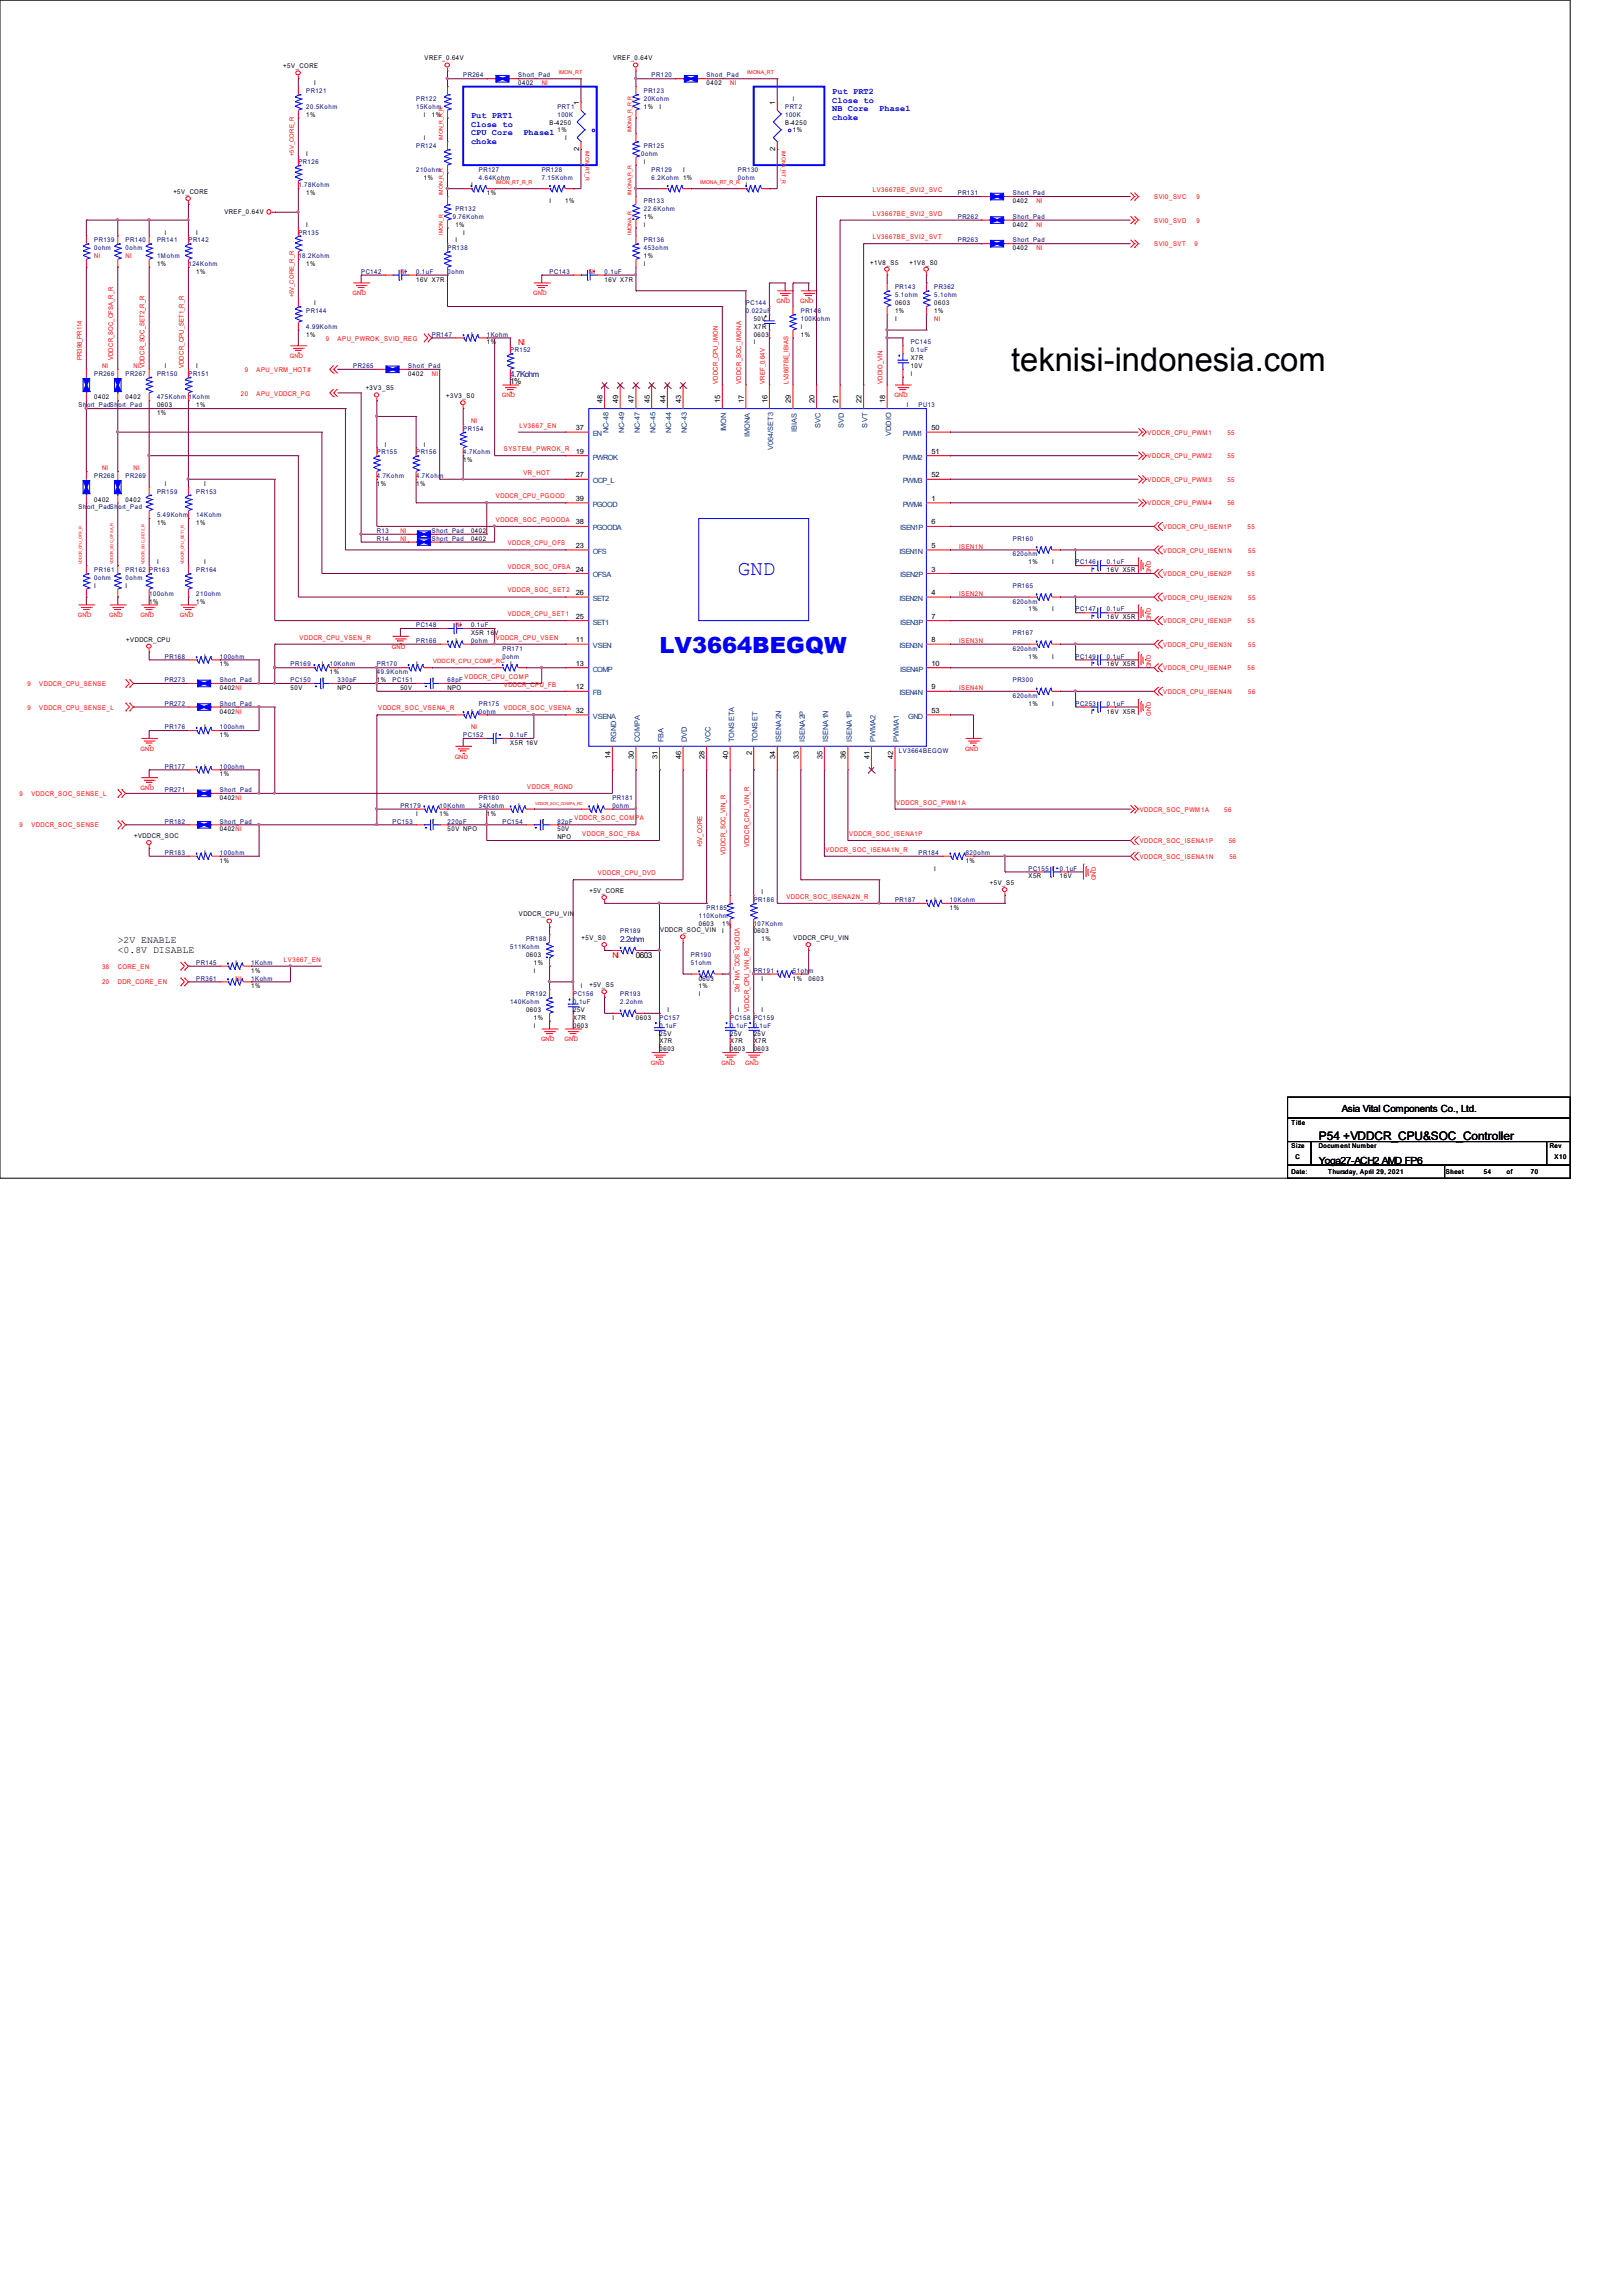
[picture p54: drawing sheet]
<svg xmlns="http://www.w3.org/2000/svg" width="210mm" height="297mm" viewBox="0 0 210 297" stroke-linecap="round" stroke-linejoin="round" font-family="sans-serif">
<defs><g id="words">
<text font-size="4.2" x="130.8" y="48">teknisi-indonesia.com</text>
<text font-size="2.9" fill="#00f" x="85.3" y="84.4">LV3664BEGQW</text>
<text font-size="2.7" fill="#00f" x="95.5" y="74.5">GND</text>
<text font-size="1.5" x="170.7" y="147.4">P54 +VDDCR_CPU&amp;SOC_Controller</text>
<g font-size="1.3">
<text x="15.2" y="122">&gt;2V ENABLE</text>
<text x="15.2" y="123.3">&lt;0.8V DISABLE</text>
<text x="173.7" y="143.9">Asia Vital Components Co., Ltd.</text>
<text x="170.7" y="150.6">Yoga27-ACH2 AMD FP6</text>
</g>
<g font-size="1.1" fill="#00f">
<text x="61" y="15.3">Put PRT1</text>
<text x="61" y="16.4">Close to</text>
<text x="61" y="17.5">CPU Core</text>
<text x="67.7" y="17.5">Phase1</text>
<text x="107.7" y="12.2">Put PRT2</text>
<text x="107.7" y="13.3">Close to</text>
<text x="107.7" y="14.4">NB Core</text>
<text x="107.7" y="15.5">choke</text>
<text x="113.8" y="14.4">Phase1</text>
<text x="61" y="18.6">choke</text>
</g>
<g font-size="1.1" fill="#f00">
<text x="67.1" y="44.6">NI</text>
<text x="79.2" y="123.9">NI</text>
</g>
<g font-size="1.1" fill="#000080">
<text x="66" y="48.7">4.7Kohm</text>
<text x="80.3" y="121.9">2.2ohm</text>
</g>
<g font-size="1.1">
<text x="66" y="49.7">1%</text>
<text x="82.3" y="123.9">0603</text>
</g>
<g font-size=".9">
<text x="74.9" y="13.6" transform="rotate(-90 74.9 13.6)">1</text>
<text x="100.3" y="13.6" transform="rotate(-90 100.3 13.6)">1</text>
<text x="74.9" y="19.5" transform="rotate(-90 74.9 19.5)">2</text>
<text x="100.3" y="19.5" transform="rotate(-90 100.3 19.5)">2</text>
<text x="78" y="52.2" transform="rotate(-90 78 52.2)">48</text>
<text x="80" y="52.2" transform="rotate(-90 80 52.2)">49</text>
<text x="82" y="52.2" transform="rotate(-90 82 52.2)">47</text>
<text x="84.1" y="52.2" transform="rotate(-90 84.1 52.2)">45</text>
<text x="86.1" y="52.2" transform="rotate(-90 86.1 52.2)">44</text>
<text x="88.1" y="52.2" transform="rotate(-90 88.1 52.2)">43</text>
<text x="93.2" y="52.2" transform="rotate(-90 93.2 52.2)">15</text>
<text x="96.3" y="52.2" transform="rotate(-90 96.3 52.2)">17</text>
<text x="99.3" y="52.2" transform="rotate(-90 99.3 52.2)">16</text>
<text x="102.4" y="52.2" transform="rotate(-90 102.4 52.2)">29</text>
<text x="105.4" y="52.2" transform="rotate(-90 105.4 52.2)">20</text>
<text x="108.5" y="52.2" transform="rotate(-90 108.5 52.2)">21</text>
<text x="111.5" y="52.2" transform="rotate(-90 111.5 52.2)">22</text>
<text x="114.6" y="52.2" transform="rotate(-90 114.6 52.2)">18</text>
<text x="74.5" y="55.7">37</text>
<text x="74.5" y="58.7">19</text>
<text x="120.6" y="55.7">50</text>
<text x="120.6" y="58.7">51</text>
<text x="74.5" y="61.8">27</text>
<text x="74.5" y="64.8">39</text>
<text x="120.6" y="64.8">1</text>
<text x="120.6" y="61.8">52</text>
<text x="74.5" y="70.9">23</text>
<text x="74.5" y="67.8">38</text>
<text x="120.6" y="70.9">5</text>
<text x="120.6" y="67.8">6</text>
<text x="74.5" y="77">26</text>
<text x="74.5" y="73.9">24</text>
<text x="120.6" y="77">4</text>
<text x="120.6" y="73.9">3</text>
<text x="74.5" y="83.1">11</text>
<text x="74.5" y="80">25</text>
<text x="120.6" y="83.1">8</text>
<text x="120.6" y="80">7</text>
<text x="74.5" y="86.1">13</text>
<text x="74.5" y="89.2">12</text>
<text x="120.6" y="89.2">9</text>
<text x="120.6" y="86.1">10</text>
<text x="74.5" y="92.2">32</text>
<text x="120.6" y="92.2">53</text>
<text x="79" y="98.2" transform="rotate(-90 79 98.2)">14</text>
<text x="82" y="98.2" transform="rotate(-90 82 98.2)">30</text>
<text x="85.1" y="98.2" transform="rotate(-90 85.1 98.2)">31</text>
<text x="88.1" y="98.2" transform="rotate(-90 88.1 98.2)">46</text>
<text x="91.2" y="98.2" transform="rotate(-90 91.2 98.2)">28</text>
<text x="94.2" y="98.2" transform="rotate(-90 94.2 98.2)">40</text>
<text x="97.3" y="97.7" transform="rotate(-90 97.3 97.7)">2</text>
<text x="100.3" y="98.2" transform="rotate(-90 100.3 98.2)">34</text>
<text x="103.4" y="98.2" transform="rotate(-90 103.4 98.2)">33</text>
<text x="106.4" y="98.2" transform="rotate(-90 106.4 98.2)">35</text>
<text x="109.5" y="98.2" transform="rotate(-90 109.5 98.2)">36</text>
<text x="112.5" y="98.2" transform="rotate(-90 112.5 98.2)">41</text>
<text x="115.6" y="98.2" transform="rotate(-90 115.6 98.2)">42</text>
</g>
<g font-size=".9" fill="#004080">
<text x="76.7" y="56.4">EN</text>
<text x="76.7" y="59.5">PWROK</text>
<text x="78.7" y="56.1" transform="rotate(-90 78.7 56.1)">NC-48</text>
<text x="80.8" y="56.1" transform="rotate(-90 80.8 56.1)">NC-49</text>
<text x="82.8" y="56.1" transform="rotate(-90 82.8 56.1)">NC-47</text>
<text x="84.8" y="56.1" transform="rotate(-90 84.8 56.1)">NC-45</text>
<text x="86.9" y="56.1" transform="rotate(-90 86.9 56.1)">NC-44</text>
<text x="88.9" y="56.1" transform="rotate(-90 88.9 56.1)">NC-43</text>
<text x="94" y="55.8" transform="rotate(-90 94 55.8)">IMON</text>
<text x="97" y="56.5" transform="rotate(-90 97 56.5)">IMONA</text>
<text x="100.1" y="58.3" transform="rotate(-90 100.1 58.3)">V064/SET3</text>
<text x="103.1" y="55.9" transform="rotate(-90 103.1 55.9)">IBIAS</text>
<text x="106.2" y="55.4" transform="rotate(-90 106.2 55.4)">SVC</text>
<text x="109.2" y="55.4" transform="rotate(-90 109.2 55.4)">SVD</text>
<text x="112.3" y="55.3" transform="rotate(-90 112.3 55.3)">SVT</text>
<text x="115.3" y="56.4" transform="rotate(-90 115.3 56.4)">VDDIO</text>
<text x="116.8" y="56.4">PWM1</text>
<text x="116.8" y="59.5">PWM2</text>
<text x="76.7" y="62.5">OCP_L</text>
<text x="76.7" y="65.6">PGOOD</text>
<text x="116.8" y="65.6">PWM4</text>
<text x="116.8" y="62.5">PWM3</text>
<text x="76.7" y="71.7">OFS</text>
<text x="76.7" y="68.6">PGOODA</text>
<text x="116.4" y="71.7">ISEN1N</text>
<text x="116.5" y="68.6">ISEN1P</text>
<text x="76.7" y="77.8">SET2</text>
<text x="76.7" y="74.7">OFSA</text>
<text x="116.4" y="77.8">ISEN2N</text>
<text x="116.5" y="74.7">ISEN2P</text>
<text x="76.7" y="83.8">VSEN</text>
<text x="76.7" y="80.8">SET1</text>
<text x="116.4" y="83.8">ISEN3N</text>
<text x="116.5" y="80.8">ISEN3P</text>
<text x="76.7" y="86.9">COMP</text>
<text x="76.7" y="89.9">FB</text>
<text x="116.4" y="89.9">ISEN4N</text>
<text x="116.5" y="86.9">ISEN4P</text>
<text x="76.7" y="93">VSENA</text>
<text x="117.5" y="93">GND</text>
<text x="79.8" y="96" transform="rotate(-90 79.8 96)">RGND</text>
<text x="82.8" y="96" transform="rotate(-90 82.8 96)">COMPA</text>
<text x="85.9" y="96" transform="rotate(-90 85.9 96)">FBA</text>
<text x="88.9" y="96" transform="rotate(-90 88.9 96)">DVD</text>
<text x="91.9" y="96" transform="rotate(-90 91.9 96)">VCC</text>
<text x="95" y="96" transform="rotate(-90 95 96)">TONSETA</text>
<text x="98" y="96" transform="rotate(-90 98 96)">TONSET</text>
<text x="101.1" y="96" transform="rotate(-90 101.1 96)">ISENA2N</text>
<text x="104.1" y="96" transform="rotate(-90 104.1 96)">ISENA2P</text>
<text x="107.2" y="96" transform="rotate(-90 107.2 96)">ISENA1N</text>
<text x="110.2" y="96" transform="rotate(-90 110.2 96)">ISENA1P</text>
<text x="113.3" y="96" transform="rotate(-90 113.3 96)">PWMA2</text>
<text x="116.3" y="96" transform="rotate(-90 116.3 96)">PWMA1</text>
</g>
<g font-size=".8">
<text x="36.7" y="8.8">+5V_CORE</text>
<text x="40.6" y="11">I</text>
<text x="54.9" y="7.8">VREF_0.64V</text>
<text x="67.1" y="11">0402</text>
<text x="79.3" y="7.8">VREF_0.64V</text>
<text x="91.4" y="11">0402</text>
<text x="39.6" y="15.1">1%</text>
<text x="54.9" y="15.1">I</text>
<text x="55.9" y="15.1">1%</text>
<text x="71.1" y="16.1">B-4250</text>
<text x="72.1" y="17.1">1%</text>
<text x="83.3" y="14.1">1%</text>
<text x="85.3" y="14.1">I</text>
<text x="101.6" y="16.1">B-4250</text>
<text x="102.6" y="13.1">I</text>
<text x="102.6" y="17.1">1%</text>
<text x="39.6" y="20.2">I</text>
<text x="54.9" y="18.1">I</text>
<text x="54.9" y="23.2">1%</text>
<text x="73.2" y="18.1">I</text>
<text x="83.3" y="21.2">I</text>
<text x="88.4" y="22.2">I</text>
<text x="22.4" y="25.1">+5V_CORE</text>
<text x="29" y="27.7">VREF_0.64V</text>
<text x="39.6" y="25.3">1%</text>
<text x="39.6" y="29.3">I</text>
<text x="58.9" y="29.3">1%</text>
<text x="61" y="24.2">I</text>
<text x="63" y="25.3">1%</text>
<text x="71.1" y="26.3">I</text>
<text x="73.2" y="26.3">1%</text>
<text x="83.3" y="29.3">I</text>
<text x="83.3" y="28.3">1%</text>
<text x="96.5" y="24.2">I</text>
<text x="131.1" y="26.3">0402</text>
<text x="131.1" y="29.3">0402</text>
<text x="20.3" y="34.4">1%</text>
<text x="21.3" y="30.3">I</text>
<text x="25.4" y="30.3">I</text>
<text x="25.4" y="35.4">1%</text>
<text x="39.6" y="34.4">1%</text>
<text x="58.9" y="31.4">I</text>
<text x="59.9" y="30.3">I</text>
<text x="83.3" y="34.4">I</text>
<text x="83.3" y="33.4">1%</text>
<text x="112.6" y="34.2">+1V8_S5</text>
<text x="117.7" y="34.2">+1V8_S0</text>
<text x="131.1" y="32.4">0402</text>
<text x="40.6" y="39.5">I</text>
<text x="53.8" y="36.4">16V X7R</text>
<text x="78.2" y="36.4">16V X7R</text>
<text x="97.5" y="41.5">50V</text>
<text x="115.8" y="41.5">I</text>
<text x="115.8" y="40.5">1%</text>
<text x="115.8" y="39.5">0603</text>
<text x="120.9" y="40.5">1%</text>
<text x="120.9" y="39.5">0603</text>
<text x="21.3" y="47.6">I</text>
<text x="25.4" y="47.6">I</text>
<text x="39.6" y="43.5">1%</text>
<text x="61" y="43.5">I</text>
<text x="63" y="44.6">1%</text>
<text x="97.5" y="44.6">I</text>
<text x="97.5" y="42.5">X7R</text>
<text x="97.5" y="43.5">0603</text>
<text x="103.6" y="42.5">I</text>
<text x="103.6" y="43.5">1%</text>
<text x="117.9" y="47.6">10V</text>
<text x="117.9" y="46.6">X7R</text>
<text x="12.2" y="51.7">0402</text>
<text x="16.3" y="51.7">0402</text>
<text x="20.3" y="53.7">1%</text>
<text x="20.3" y="52.7">0603</text>
<text x="25.4" y="52.7">1%</text>
<text x="47.3" y="50.5">+3V3_S5</text>
<text x="52.8" y="48.6">0402</text>
<text x="57.7" y="51.5">+3V3_S0</text>
<text x="117.3" y="52.7">I</text>
<text x="117.9" y="48.6">I</text>
<text x="49.8" y="57.8">I</text>
<text x="54.9" y="57.8">I</text>
<text x="59.9" y="59.8">1%</text>
<text x="12.2" y="64.9">0402</text>
<text x="16.3" y="64.9">0402</text>
<text x="21.3" y="62.9">I</text>
<text x="26.4" y="62.9">I</text>
<text x="48.8" y="62.9">1%</text>
<text x="53.8" y="62.9">1%</text>
<text x="20.3" y="67.9">1%</text>
<text x="25.4" y="67.9">1%</text>
<text x="61" y="70">0402</text>
<text x="61" y="68.9">0402</text>
<text x="12.2" y="76.1">I</text>
<text x="16.3" y="76.1">I</text>
<text x="20.3" y="73">I</text>
<text x="26.4" y="73">I</text>
<text x="133.1" y="73">1%</text>
<text x="136.1" y="73">I</text>
<text x="141.2" y="74">I</text>
<text x="143.3" y="74">16V X5R</text>
<text x="16.3" y="83">+VDDCR_CPU</text>
<text x="19.3" y="78.1">1%</text>
<text x="25.4" y="78.1">1%</text>
<text x="58.9" y="83.2">I</text>
<text x="61" y="82.2">X5R 16V</text>
<text x="133.1" y="79.1">1%</text>
<text x="136.1" y="79.1">I</text>
<text x="141.2" y="80.1">I</text>
<text x="143.3" y="80.1">16V X5R</text>
<text x="26.4" y="85.2">I</text>
<text x="28.4" y="86.2">1%</text>
<text x="28.4" y="89.3">0402NI</text>
<text x="37.6" y="89.3">50V</text>
<text x="41.7" y="88.3">I</text>
<text x="41.7" y="86.2">I</text>
<text x="42.7" y="87.2">1%</text>
<text x="43.7" y="89.3">NPO</text>
<text x="48.8" y="88.3">1%</text>
<text x="51.8" y="89.3">50V</text>
<text x="53.8" y="86.2">I</text>
<text x="55.9" y="88.3">I</text>
<text x="57.9" y="89.3">NPO</text>
<text x="66" y="86.2">I</text>
<text x="133.1" y="85.2">1%</text>
<text x="136.1" y="85.2">I</text>
<text x="141.2" y="86.2">I</text>
<text x="143.3" y="86.2">16V X5R</text>
<text x="26.4" y="94.3">I</text>
<text x="28.4" y="92.3">0402NI</text>
<text x="28.4" y="95.4">1%</text>
<text x="61" y="92.3">I</text>
<text x="133.1" y="91.3">1%</text>
<text x="136.1" y="91.3">I</text>
<text x="141.2" y="92.3">I</text>
<text x="143.3" y="92.3">16V X5R</text>
<text x="26.4" y="99.4">I</text>
<text x="28.4" y="100.4">1%</text>
<text x="66" y="96.4">X5R 16V</text>
<text x="28.4" y="107.6">0402NI</text>
<text x="28.4" y="103.5">0402NI</text>
<text x="53.8" y="105.5">I</text>
<text x="55.9" y="106.5">I</text>
<text x="56.9" y="105.5">1%</text>
<text x="57.9" y="107.6">50V NPO</text>
<text x="63" y="105.5">1%</text>
<text x="67.1" y="104.5">I</text>
<text x="70.1" y="106.5">I</text>
<text x="72.1" y="107.6">50V</text>
<text x="77.2" y="104.5">I</text>
<text x="17.4" y="108.4">+VDDCR_SOC</text>
<text x="26.4" y="110.6">I</text>
<text x="28.4" y="111.6">1%</text>
<text x="72.1" y="108.6">NPO</text>
<text x="120.9" y="112.6">I</text>
<text x="125" y="111.6">1%</text>
<text x="133.1" y="113.7">X5R</text>
<text x="137.2" y="113.7">16V</text>
<text x="67.1" y="118.6">VDDCR_CPU_VIN</text>
<text x="76.3" y="115.5">+5V_CORE</text>
<text x="90.4" y="119.7">0603</text>
<text x="93.5" y="119.7">1%</text>
<text x="98.6" y="115.7">I</text>
<text x="120.9" y="116.7">I</text>
<text x="122.9" y="117.7">1%</text>
<text x="128.1" y="114.5">+5V_S5</text>
<text x="30.5" y="124.8">I</text>
<text x="32.5" y="125.8">1%</text>
<text x="68.1" y="123.8">0603</text>
<text x="69.1" y="125.8">I</text>
<text x="69.1" y="124.8">1%</text>
<text x="75.3" y="121.6">+5V_S0</text>
<text x="85.4" y="120.6">VDDCR_SOC_VIN</text>
<text x="93.5" y="120.8">I</text>
<text x="97.5" y="120.8">0603</text>
<text x="98.6" y="121.8">1%</text>
<text x="102.7" y="121.6">VDDCR_CPU_VIN</text>
<text x="32.5" y="127.9">1%</text>
<text x="68.1" y="130.9">0603</text>
<text x="69.1" y="131.9">1%</text>
<text x="74.2" y="130.9">25V</text>
<text x="74.2" y="131.9">X7R</text>
<text x="75.2" y="127.9">I</text>
<text x="76.3" y="127.7">+5V_S5</text>
<text x="79.2" y="131.9">I</text>
<text x="82.3" y="131.9">0603</text>
<text x="86.4" y="130.9">I</text>
<text x="90.4" y="128.9">I</text>
<text x="90.4" y="127.9">1%</text>
<text x="90.4" y="126.9">0603</text>
<text x="95.5" y="130.9">I</text>
<text x="98.6" y="130.9">I</text>
<text x="98.6" y="126.9">I</text>
<text x="102.6" y="126.9">1%</text>
<text x="104.6" y="126.9">0603</text>
<text x="69.1" y="133">I</text>
<text x="74.2" y="133">0603</text>
<text x="85.3" y="134">25V</text>
<text x="85.3" y="135">X7R</text>
<text x="85.3" y="136">0603</text>
<text x="94.5" y="134">25V</text>
<text x="94.5" y="135">X7R</text>
<text x="94.5" y="136">0603</text>
<text x="97.5" y="134">25V</text>
<text x="97.5" y="135">X7R</text>
<text x="97.5" y="136">0603</text>
<text x="167.1" y="145.5">Title</text>
<text x="167.1" y="148.5">Size</text>
<text x="167.6" y="149.9">C</text>
<text x="170.7" y="148.5">Document Number</text>
<text x="200.6" y="148.5">Rev</text>
<text x="201.2" y="149.9">X10</text>
<text x="167.1" y="151.9">Date:</text>
<text x="171.9" y="151.9">Thursday, April 29, 2021</text>
<text x="187.1" y="151.8">Sheet</text>
<text x="192" y="151.9">54</text>
<text x="195" y="151.8">of</text>
<text x="198.1" y="151.9">70</text>
</g>
<g font-size=".8" fill="#000080">
<text x="59.9" y="10">PR264</text>
<text x="67.1" y="10">Short_Pad</text>
<text x="84.3" y="10">PR120</text>
<text x="91.4" y="10">Short_Pad</text>
<text x="39.6" y="12.1">PR121</text>
<text x="39.6" y="14.1">20.5Kohm</text>
<text x="53.8" y="13.1">PR122</text>
<text x="53.8" y="14.1">15Kohm</text>
<text x="72.1" y="14.1">PRT1</text>
<text x="72.1" y="15.1">100K</text>
<text x="83.3" y="12.1">PR123</text>
<text x="83.3" y="13.1">20Kohm</text>
<text x="101.6" y="14.1">PRT2</text>
<text x="101.6" y="15.1">100K</text>
<text x="38.6" y="21.2">PR126</text>
<text x="53.8" y="19.2">PR124</text>
<text x="53.8" y="22.2">210ohm</text>
<text x="62" y="22.2">PR127</text>
<text x="62" y="23.2">4.64Kohm</text>
<text x="70.1" y="22.2">PR128</text>
<text x="70.1" y="23.2">7.15Kohm</text>
<text x="83" y="20.2">0ohm</text>
<text x="83.3" y="19.2">PR125</text>
<text x="84.3" y="22.2">PR129</text>
<text x="84.3" y="23.2">6.2Kohm 1%</text>
<text x="95.5" y="22.2">PR130</text>
<text x="95.5" y="23.2">0ohm</text>
<text x="38.6" y="24.2">1.78Kohm</text>
<text x="58.6" y="28.3">9.76Kohm</text>
<text x="58.9" y="27.3">PR132</text>
<text x="83.3" y="26.3">PR133</text>
<text x="83.3" y="27.3">22.6Kohm</text>
<text x="124" y="25.3">PR131</text>
<text x="124" y="28.3">PR262</text>
<text x="131.1" y="25.3">Short_Pad</text>
<text x="131.1" y="28.3">Short_Pad</text>
<text x="12.2" y="31.4">PR139</text>
<text x="12.2" y="32.4">0ohm</text>
<text x="16.3" y="31.4">PR140</text>
<text x="16.3" y="32.4">0ohm</text>
<text x="20.3" y="31.4">PR141</text>
<text x="20.3" y="33.4">1Mohm</text>
<text x="24.4" y="31.4">PR142</text>
<text x="24.4" y="34.4">124Kohm</text>
<text x="38.6" y="30.3">PR135</text>
<text x="38.6" y="33.4">18.2Kohm</text>
<text x="46.7" y="35.4">PC142</text>
<text x="53.8" y="35.4">0.1uF</text>
<text x="57.9" y="32.4">PR138</text>
<text x="57.9" y="35.4">0ohm</text>
<text x="71.1" y="35.4">PC143</text>
<text x="78.2" y="35.4">0.1uF</text>
<text x="83.3" y="31.4">PR136</text>
<text x="83.3" y="32.4">453ohm</text>
<text x="124" y="31.4">PR263</text>
<text x="131.1" y="31.4">Short_Pad</text>
<text x="39.6" y="40.5">PR144</text>
<text x="96.5" y="39.5">PC144</text>
<text x="96.5" y="40.5">0.022uF</text>
<text x="103.6" y="40.5">PR146</text>
<text x="103.6" y="41.5">100Kohm</text>
<text x="115.8" y="37.5">PR143</text>
<text x="115.8" y="38.5">5.1ohm</text>
<text x="120.9" y="37.5">PR362</text>
<text x="120.9" y="38.5">5.1ohm</text>
<text x="39.6" y="42.5">4.99Kohm</text>
<text x="45.7" y="47.6">PR265</text>
<text x="52.8" y="47.6">Short_Pad</text>
<text x="55.9" y="43.5">PR147</text>
<text x="63" y="43.5">1Kohm</text>
<text x="66" y="45.6">PR152</text>
<text x="117.9" y="44.6">PC145</text>
<text x="117.9" y="45.6">0.1uF</text>
<text x="10.2" y="52.7">Short_PadShort_Pad</text>
<text x="12.2" y="48.6">PR266</text>
<text x="16.3" y="48.6">PR267</text>
<text x="20.3" y="48.6">PR150</text>
<text x="20.3" y="51.7">475Kohm 1Kohm</text>
<text x="24.4" y="48.6">PR151</text>
<text x="118.9" y="52.7">PU13</text>
<text x="48.8" y="58.8">PR155</text>
<text x="53.8" y="58.8">PR156</text>
<text x="59.9" y="55.7">PR154</text>
<text x="59.9" y="58.8">4.7Kohm</text>
<text x="10.2" y="65.9">Short_PadShort_Pad</text>
<text x="12.2" y="61.8">PR268</text>
<text x="16.3" y="61.8">PR269</text>
<text x="20.3" y="63.9">PR159</text>
<text x="25.4" y="63.9">PR153</text>
<text x="48.8" y="61.8">4.7Kohm</text>
<text x="53.8" y="61.8">4.7Kohm</text>
<text x="20.3" y="66.9">5.49Kohm</text>
<text x="25.4" y="66.9">14Kohm</text>
<text x="48.8" y="70">R14</text>
<text x="48.8" y="68.9">R13</text>
<text x="55.9" y="70">Short_Pad</text>
<text x="55.9" y="68.9">Short_Pad</text>
<text x="131.1" y="70">PR160</text>
<text x="131.1" y="72">620ohm</text>
<text x="12.2" y="74">PR161</text>
<text x="12.2" y="75">0ohm</text>
<text x="16.3" y="74">PR162 PR163</text>
<text x="16.3" y="75">0ohm</text>
<text x="19.3" y="77.1">100ohm</text>
<text x="25.4" y="74">PR164</text>
<text x="25.4" y="77.1">210ohm</text>
<text x="131.1" y="76.1">PR165</text>
<text x="139.2" y="73">PC146</text>
<text x="143.3" y="73">0.1uF</text>
<text x="53.8" y="81.1">PC148</text>
<text x="53.8" y="83.2">PR166</text>
<text x="61" y="81.1">0.1uF</text>
<text x="61" y="83.2">0ohm</text>
<text x="131.1" y="78.1">620ohm</text>
<text x="131.1" y="82.2">PR167</text>
<text x="139.2" y="79.1">PC147</text>
<text x="143.3" y="79.1">0.1uF</text>
<text x="21.3" y="85.2">PR168</text>
<text x="21.3" y="88.3">PR273</text>
<text x="28.4" y="85.2">100ohm</text>
<text x="28.4" y="88.3">Short_Pad</text>
<text x="37.6" y="88.3">PC150</text>
<text x="37.6" y="86.2">PR169</text>
<text x="42.7" y="86.2">10Kohm</text>
<text x="43.7" y="88.3">330pF</text>
<text x="48.8" y="86.2">PR170</text>
<text x="48.8" y="87.2">49.9Kohm</text>
<text x="50.8" y="88.3">PC151</text>
<text x="57.9" y="88.3">68pF</text>
<text x="65" y="84.2">PR171</text>
<text x="65" y="85.2">0ohm</text>
<text x="131.1" y="84.2">620ohm</text>
<text x="131.1" y="88.3">PR300</text>
<text x="139.2" y="85.2">PC149</text>
<text x="143.3" y="85.2">0.1uF</text>
<text x="21.3" y="91.3">PR272</text>
<text x="21.3" y="94.3">PR176</text>
<text x="28.4" y="91.3">Short_Pad</text>
<text x="28.4" y="94.3">100ohm</text>
<text x="59.9" y="95.4">PC152</text>
<text x="62" y="91.3">PR175</text>
<text x="62" y="92.3">0ohm</text>
<text x="66" y="95.4">0.1uF</text>
<text x="131.1" y="90.3">620ohm</text>
<text x="139.2" y="91.3">PC253</text>
<text x="143.3" y="91.3">0.1uF</text>
<text x="21.3" y="99.4">PR177</text>
<text x="28.4" y="99.4">100ohm</text>
<text x="116.3" y="97.4">LV3664BEGQW</text>
<text x="21.3" y="106.5">PR182</text>
<text x="21.3" y="102.5">PR271</text>
<text x="28.4" y="106.5">Short_Pad</text>
<text x="28.4" y="102.5">Short_Pad</text>
<text x="50.8" y="106.5">PC153</text>
<text x="51.8" y="104.5">PR179</text>
<text x="56.9" y="104.5">10Kohm</text>
<text x="57.9" y="106.5">220pF</text>
<text x="62" y="103.5">PR180</text>
<text x="62" y="104.5">34Kohm</text>
<text x="65" y="106.5">PC154</text>
<text x="72.1" y="106.5">82pF</text>
<text x="79.2" y="103.5">PR181</text>
<text x="79.2" y="104.5">0ohm</text>
<text x="21.3" y="110.6">PR183</text>
<text x="28.4" y="110.6">100ohm</text>
<text x="118.9" y="110.6">PR184</text>
<text x="125" y="110.6">820ohm</text>
<text x="133.1" y="112.6">PC155 I</text>
<text x="137.2" y="112.6">0.1uF</text>
<text x="90.4" y="118.7">110Kohm</text>
<text x="91.4" y="117.7">PR185</text>
<text x="97.5" y="116.7">PR186</text>
<text x="97.5" y="119.7">107Kohm</text>
<text x="115.8" y="116.7">PR187</text>
<text x="122.9" y="116.7">10Kohm</text>
<text x="25.4" y="124.8">PR145</text>
<text x="32.5" y="124.8">1Kohm</text>
<text x="66" y="122.8">511Kohm</text>
<text x="68.1" y="121.8">PR188</text>
<text x="80.3" y="120.8">PR189</text>
<text x="89.4" y="123.8">PR190</text>
<text x="89.4" y="124.8">51ohm</text>
<text x="97.5" y="125.8">PR191</text>
<text x="102.6" y="125.8">51ohm</text>
<text x="25.4" y="126.9">PR361</text>
<text x="32.5" y="126.9">1Kohm</text>
<text x="66" y="129.9">140Kohm</text>
<text x="68.1" y="128.9">PR192</text>
<text x="74.2" y="128.9">PC156</text>
<text x="74.2" y="129.9">0.1uF</text>
<text x="80.3" y="128.9">PR193</text>
<text x="80.3" y="129.9">2.2ohm</text>
<text x="85.3" y="131.9">PC157</text>
<text x="94.5" y="131.9">PC158 PC159</text>
<text x="85.3" y="133">0.1uF</text>
<text x="94.5" y="133">0.1uF</text>
<text x="97.5" y="133">0.1uF</text>
</g>
<g font-size=".8" fill="#f00">
<text x="70.1" y="11">NI</text>
<text x="94.5" y="11">NI</text>
<text x="38" y="20.2" transform="rotate(-90 38 20.2)">+5V_CORE_R</text>
<text x="112.9" y="24.8">LV3667BE_SVI2_SVC</text>
<text x="112.9" y="27.9">LV3667BE_SVI2_SVD</text>
<text x="134.1" y="26.3">NI</text>
<text x="134.1" y="29.3">NI</text>
<text x="149.4" y="28.8">SVI0_SVD</text>
<text x="149.4" y="25.8">SVI0_SVC</text>
<text x="154.9" y="28.8">9</text>
<text x="154.9" y="25.8">9</text>
<text x="12.2" y="33.4">NI</text>
<text x="16.3" y="33.4">NI</text>
<text x="51.8" y="35.4">NI</text>
<text x="76.2" y="35.4">NI</text>
<text x="112.9" y="30.9">LV3667BE_SVI2_SVT</text>
<text x="134.1" y="32.4">NI</text>
<text x="149.4" y="31.9">SVI0_SVT</text>
<text x="154.6" y="31.9">9</text>
<text x="38" y="38.5" transform="rotate(-90 38 38.5)">+5V_CORE_R_R</text>
<text x="45.6" y="38.2">GND</text>
<text x="69" y="38.2">GND</text>
<text x="100.5" y="39.2">GND</text>
<text x="103.5" y="39.2">GND</text>
<text x="120.9" y="41.5">NI</text>
<text x="10.6" y="46.6" transform="rotate(-90 10.6 46.6)">PR398_PR114</text>
<text x="13.2" y="47.6">NI</text>
<text x="14.6" y="46.6" transform="rotate(-90 14.6 46.6)">VDDCR_SOC_OFSA_R_R</text>
<text x="17.3" y="47.6">NI</text>
<text x="18.7" y="47.6" transform="rotate(-90 18.7 47.6)">VDDCR_SOC_SET2_R_R</text>
<text x="23.8" y="47.6" transform="rotate(-90 23.8 47.6)">VDDCR_CPU_SET1_R_R</text>
<text x="37.5" y="46.3">GND</text>
<text x="42.2" y="44.1">9</text>
<text x="43.7" y="44.1">APU_PWROK_SVID_REG</text>
<text x="31.2" y="51.2">20</text>
<text x="31.7" y="48.1">9</text>
<text x="33.2" y="51.2">APU_VDDCR_PG</text>
<text x="33.2" y="48.1">APU_VRM_HOT#</text>
<text x="55.9" y="48.6">NI</text>
<text x="64.9" y="51.4">GND</text>
<text x="92.9" y="49.6" transform="rotate(-90 92.9 49.6)">VDDCR_CPU_IMON</text>
<text x="95.9" y="49.6" transform="rotate(-90 95.9 49.6)">VDDCR_SOC_IMONA</text>
<text x="99" y="49.6" transform="rotate(-90 99 49.6)">VREF_0.64V</text>
<text x="102" y="49.6" transform="rotate(-90 102 49.6)">LV3667BE_IBIAS</text>
<text x="114.2" y="49.6" transform="rotate(-90 114.2 49.6)">VDDIO_VIN</text>
<text x="115.7" y="51.4">GND</text>
<text x="61" y="54.7">NI</text>
<text x="65.2" y="58.4">SYSTEM_PWROK_R</text>
<text x="67.2" y="55.3">LV3667_EN</text>
<text x="148.5" y="56.2">VDDCR_CPU_PWM1</text>
<text x="148.5" y="59.3">VDDCR_CPU_PWM2</text>
<text x="158.8" y="56.2">55</text>
<text x="158.8" y="59.3">55</text>
<text x="13.2" y="60.8">NI</text>
<text x="17.3" y="60.8">NI</text>
<text x="64.2" y="64.5">VDDCR_CPU_PGOOD</text>
<text x="67.7" y="61.4">VR_HOT</text>
<text x="148.5" y="62.3">VDDCR_CPU_PWM3</text>
<text x="148.5" y="65.4">VDDCR_CPU_PWM4</text>
<text x="158.8" y="62.3">55</text>
<text x="158.8" y="65.4">56</text>
<text x="51.8" y="70">NI</text>
<text x="51.8" y="68.9">NI</text>
<text x="64.2" y="67.5">VDDCR_SOC_PGOODA</text>
<text x="65.7" y="70.6">VDDCR_CPU_OFS</text>
<text x="124.1" y="71">ISEN1N</text>
<text x="150.5" y="68.4">VDDCR_CPU_ISEN1P</text>
<text x="150.5" y="71.5">VDDCR_CPU_ISEN1N</text>
<text x="161.5" y="68.4">55</text>
<text x="161.5" y="71.5">55</text>
<text x="65.7" y="76.7">VDDCR_SOC_SET2</text>
<text x="65.7" y="73.6">VDDCR_SOC_OFSA</text>
<text x="124.1" y="77.1">ISEN2N</text>
<text x="148.9" y="74.3" transform="rotate(-90 148.9 74.3)">GND</text>
<text x="150.5" y="74.5">VDDCR_CPU_ISEN2P</text>
<text x="150.5" y="77.6">VDDCR_CPU_ISEN2N</text>
<text x="161.5" y="74.5">55</text>
<text x="161.5" y="77.6">55</text>
<text x="10.1" y="79.9">GND</text>
<text x="14.1" y="79.9">GND</text>
<text x="18.2" y="79.9">GND</text>
<text x="23.3" y="79.9">GND</text>
<text x="38.8" y="82.7">VDDCR_CPU_VSEN_R</text>
<text x="50.7" y="83.9">GND</text>
<text x="58.9" y="81.1">NI</text>
<text x="64.2" y="82.7">VDDCR_CPU_VSEN</text>
<text x="65.7" y="79.7">VDDCR_CPU_SET1</text>
<text x="124.1" y="83.2">ISEN3N</text>
<text x="148.9" y="80.4" transform="rotate(-90 148.9 80.4)">GND</text>
<text x="150.5" y="80.6">VDDCR_CPU_ISEN3P</text>
<text x="150.5" y="83.7">VDDCR_CPU_ISEN3N</text>
<text x="161.5" y="80.6">55</text>
<text x="161.5" y="83.7">55</text>
<text x="3.6" y="88.8">9</text>
<text x="5.1" y="88.8">VDDCR_CPU_SENSE</text>
<text x="56" y="85.8">VDDCR_CPU_COMP_RC</text>
<text x="60.1" y="87.8">VDDCR_CPU_COMP</text>
<text x="65.2" y="88.8">VDDCR_CPU_FB</text>
<text x="124.1" y="89.3">ISEN4N</text>
<text x="148.9" y="86.5" transform="rotate(-90 148.9 86.5)">GND</text>
<text x="150.5" y="89.8">VDDCR_CPU_ISEN4N</text>
<text x="150.5" y="86.7">VDDCR_CPU_ISEN4P</text>
<text x="161.5" y="86.7">56</text>
<text x="161.5" y="89.8">56</text>
<text x="3.6" y="91.8">9</text>
<text x="5.1" y="91.8">VDDCR_CPU_SENSE_L</text>
<text x="48.9" y="91.9">VDDCR_SOC_VSENA_R</text>
<text x="61" y="94.3">NI</text>
<text x="65.2" y="91.9">VDDCR_SOC_VSENA</text>
<text x="148.9" y="92.6" transform="rotate(-90 148.9 92.6)">GND</text>
<text x="18.2" y="97.1">GND</text>
<text x="58.8" y="98.2">GND</text>
<text x="124.9" y="97.1">GND</text>
<text x="2.5" y="107">9</text>
<text x="2.5" y="103">9</text>
<text x="4.1" y="107">VDDCR_SOC_SENSE</text>
<text x="4.1" y="103">VDDCR_SOC_SENSE_L</text>
<text x="18.2" y="102.2">GND</text>
<text x="68.2" y="102.1">VDDCR_RGND</text>
<text x="74.3" y="106.1">VDDCR_SOC_COMPA</text>
<text x="116" y="104.1">VDDCR_SOC_PWM1A</text>
<text x="147.5" y="105">VDDCR_SOC_PWM1A</text>
<text x="158.4" y="105">56</text>
<text x="75.4" y="108.1">VDDCR_SOC_FBA</text>
<text x="77.4" y="113.2">VDDCR_CPU_DVD</text>
<text x="90.8" y="109.6" transform="rotate(-90 90.8 109.6)">+5V_CORE</text>
<text x="93.9" y="110.6" transform="rotate(-90 93.9 110.6)">VDDCR_SOC_VIN_R</text>
<text x="96.9" y="109.6" transform="rotate(-90 96.9 109.6)">VDDCR_CPU_VIN_R</text>
<text x="106.8" y="110.2">VDDCR_SOC_ISENA1N_R</text>
<text x="109.9" y="108.1">VDDCR_SOC_ISENA1P</text>
<text x="141.8" y="113.9" transform="rotate(-90 141.8 113.9)">GND</text>
<text x="147.5" y="111.1">VDDCR_SOC_ISENA1N</text>
<text x="147.5" y="109.1">VDDCR_SOC_ISENA1P</text>
<text x="159" y="109.1">56</text>
<text x="159.1" y="111.1">56</text>
<text x="101.8" y="116.3">VDDCR_SOC_ISENA2N_R</text>
<text x="13.2" y="125.3">38</text>
<text x="15.2" y="125.3">CORE_EN</text>
<text x="36.7" y="124.4">LV3667_EN</text>
<text x="95.1" y="120.1" transform="rotate(90 95.1 120.1)">VDDCR_SOC_VIN_RC</text>
<text x="13.2" y="127.4">20</text>
<text x="15.2" y="127.4">DDR_CORE_EN</text>
<text x="30.5" y="126.9">NI</text>
<text x="96.9" y="130.9" transform="rotate(-90 96.9 130.9)">VDDCR_CPU_VIN_RC</text>
<text x="70" y="134.7">GND</text>
<text x="73.1" y="134.7">GND</text>
<text x="84.2" y="137.8">GND</text>
<text x="93.4" y="137.8">GND</text>
<text x="96.4" y="137.8">GND</text>
</g>
<g font-size=".7" fill="#f00">
<text x="72.3" y="9.6">IMON_RT</text>
<text x="96.7" y="9.6">IMONA_RT</text>
<text x="81.7" y="17.1" transform="rotate(-90 81.7 17.1)">IMONA_R_R_R</text>
<text x="57.3" y="18.1" transform="rotate(-90 57.3 18.1)">IMON_R_R_R</text>
<text x="64.2" y="23.8">IMON_RT_R_R</text>
<text x="75.8" y="19.5" transform="rotate(90 75.8 19.5)">IMON_RT_R</text>
<text x="90.6" y="23.8">IMONA_RT_R_R</text>
<text x="101.2" y="19.5" transform="rotate(90 101.2 19.5)">IMONA_RT_R</text>
<text x="57.3" y="25.3" transform="rotate(-90 57.3 25.3)">IMON_R_R</text>
<text x="81.7" y="25.3" transform="rotate(-90 81.7 25.3)">IMONA_R_R</text>
<text x="57.3" y="30.3" transform="rotate(-90 57.3 30.3)">IMON_R</text>
<text x="81.7" y="30.3" transform="rotate(-90 81.7 30.3)">IMONA_R</text>
</g>
<g font-size=".5" fill="#f00">
<text x="10.6" y="73" transform="rotate(-90 10.6 73)">VDDCR_CPU_OFS_R</text>
<text x="14.6" y="73" transform="rotate(-90 14.6 73)">VDDCR_SOC_OFSA_R</text>
<text x="18.7" y="73" transform="rotate(-90 18.7 73)">VDDCR_SOC_SET2_R</text>
<text x="23.8" y="73" transform="rotate(-90 23.8 73)">VDDCR_CPU_SET1_R</text>
<text x="69.3" y="104.1">VDDCR_SOC_COMPA_RC</text>
</g>
</g></defs>
<path d="M0 0h203.2v152.4h-203.2zM166.6 150.7h20.3v1.7h-20.3zM166.6 147.7h3.1v3h-3.1zM166.6 141.9h36.6v2.7h-36.6zM166.6 144.6h36.6v3.1h-36.6zM169.7 147.7h30.5v3h-30.5zM186.9 150.7h16.3v1.7h-16.3zM200.2 147.7h3v3h-3z" fill="none" stroke="#000" stroke-width=".13"/>
<path d="M59.9 11.2h17.3v10.2h-17.3zM97.5 11.2h9.2v10.2h-9.2z" fill="none" stroke="#00f" stroke-width=".25"/>
<g fill="none" stroke="#f00" stroke-width=".13">
<path d="M38.6 10.2h.1M38.6 11.2h.1M38.6 15.3h.1M38.6 9.8v.4M38.6 11.2v1M38.6 14.3v1M57.9 9.2h.1M57.9 18.3h.1M57.9 11.2h.1M57.9 15.3h.1M57.9 8.7v.5M57.9 11.2v1"/>
<path d="M57.9 14.3v1M57.9 18.3v1M63 10.2h.1M63 10.2h1M66 10.2h1.1M67.1 10.2h.1M75.2 13.2h.1M75.2 19.3h.1M75.2 13.2v1.1M75.2 18.3v1M82.3 9.2h.1M82.3 17.3h.1"/>
<path d="M82.3 11.2h.1M82.3 15.3h.1M82.3 8.7v.5M82.3 11.2v1M82.3 14.3v1M82.3 17.3v1M87.4 10.2h.1M87.4 10.2h1M90.4 10.2h1M91.4 10.2h.1M100.6 13.2h.1M100.6 19.3h.1"/>
<path d="M100.6 13.2v1.1M100.6 18.3v1M11.2 30.5h.1M11.2 34.6h.1M11.2 30.5v1M11.2 33.6v1M15.2 30.5h.1M15.2 34.6h.1M15.2 30.5v1M15.2 33.6v1M19.3 30.5h.1M19.3 34.6h.1"/>
<path d="M19.3 30.5v1M19.3 33.6v1M24.4 26.4h.1M24.4 30.5h.1M24.4 34.6h.1M24.4 26v.4M24.4 30.5v1M24.4 33.6v1M35.1 27.5h.5M35.6 27.5h.1M38.6 20.3h.1M38.6 24.4h.1"/>
<path d="M38.6 38.6h.1M38.6 29.5h.1M38.6 33.6h.1M38.6 20.3v1.1M38.6 23.4v1M38.6 29.5v1M38.6 32.5v1.1M38.6 38.6v1.1M45.7 36.6h2.1M46.1 36.9h1.3M46.3 37.2h.9M46.3 37.2h.1"/>
<path d="M46.7 37.5h.1M46.8 37.5h.1M47.4 36.9h.1M47.8 36.6h.1M49.8 35.6h.1M49.8 35.6h1M52.8 35.6h1M53.8 35.6h.1M57.9 25.4h.1M57.9 29.5h.1M57.9 31.5h.1M57.9 35.6h.1"/>
<path d="M57.9 22.4h.1M57.9 21.4v1M57.9 25.4v1M57.9 28.5v1M57.9 31.5v1M57.9 34.6v1M59.9 24.4h.1M59.9 24.4h1.1M63 24.4h1M64 24.4h.1M69.1 36.6h2M69.4 36.9h1.4"/>
<path d="M69.7 37.2h.8M69.7 37.2h.1M70 37.5h.2M70.1 24.4h.1M70.1 24.4h1M70.2 37.5h.1M70.8 36.9h.1M71.1 36.6h.1M73.2 24.4h1M74.2 35.6h1M74.2 24.4h.1M74.2 35.6h.1"/>
<path d="M77.2 35.6h1M78.2 35.6h.1M82.3 21.4h.1M82.3 29.5h.1M82.3 25.4h.1M82.3 30.5h.1M82.3 34.6h.1M82.3 20.3v1.1M82.3 25.4v1M82.3 28.5v1M82.3 30.5v1M82.3 33.6v1"/>
<path d="M85.3 24.4h.1M85.3 24.4h1.1M88.4 24.4h1M89.4 24.4h.1M95.5 24.4h.1M95.5 24.4h1M98.6 24.4h1M99.6 39.7h.1M99.6 24.4h.1M99.6 39.7v1M100.6 37.6h2M100.9 38h1.4"/>
<path d="M101.2 38.2h.1M101.2 38.2h.8M101.5 38.6h.2M101.7 38.6h.1M102.3 38h.1M102.6 37.6h.1M102.6 39.7h.1M102.6 39.7v1M103.6 37.6h2.1M104 38h1.3M104.2 38.2h.9M104.2 38.2h.1"/>
<path d="M104.6 38.6h.1M104.7 38.6h.1M105.3 38h.1M105.7 37.6h.1M114.8 35.6h.1M114.8 36.6h.1M114.8 35.2v.4M114.8 36.6v1M114.8 39.7v1M119.9 35.6h.1M119.9 36.6h.1M119.9 35.2v.4"/>
<path d="M119.9 36.6v1M119.9 39.7v1M127 31.5h.1M127 25.4h.1M127 28.5h.1M127 31.5h1M127 25.4h1M127 28.5h1M130 31.5h1.1M130 25.4h1.1M130 28.5h1.1M131.1 31.5h.1"/>
<path d="M131.1 25.4h.1M131.1 28.5h.1M146.3 31l.5 .5M146.3 28l.5 .5M146.3 24.9l.5 .5M146.8 31.5l-.5 .5M146.8 28.5l-.5 .5M146.8 25.4l-.5 .5M146.8 31.5h.1M146.8 32h.1M146.8 28.5h.1M146.8 29h.1"/>
<path d="M146.8 25.4h.1M146.8 25.9h.1M146.8 31l.5 .5M146.8 28l.5 .5M146.8 24.9l.5 .5M147.3 31.5h.1M147.3 28.5h.1M147.3 25.4h.1M147.3 31.5l-.5 .5M147.3 28.5l-.5 .5M147.3 25.4l-.5 .5M11.2 51.8h.1"/>
<path d="M11.2 47.8h.1M11.2 47.8v1M11.2 50.8v1M15.2 51.8h.1M15.2 47.8h.1M15.2 47.8v1M15.2 50.8v1M19.3 47.8h.1M19.3 51.8h.1M19.3 47.8v1M19.3 50.8v1M24.4 47.8h.1"/>
<path d="M24.4 51.8h.1M24.4 47.8v1M24.4 50.8v1M37.6 44.7h2M37.9 45.1h1.4M38.2 45.3h.1M38.2 45.3h.8M38.5 45.7h.2M38.6 42.7h.1M38.6 41.7v1M38.7 45.7h.1M39.3 45.1h.1"/>
<path d="M39.6 44.7h.1M42.7 50.8h.1M42.7 47.8h.1M42.7 50.8l.5 .5M42.7 47.8l.5 .5M43.2 50.8l.5 .5M43.2 47.8l.5 .5M43.2 50.8h.1M43.2 51.3h.1M43.2 47.8h.1M43.2 48.3h.1M43.2 50.3l-.5 .5"/>
<path d="M43.2 47.3l-.5 .5M43.7 50.3l-.5 .5M43.7 47.3l-.5 .5M48.8 47.8h1M48.8 51.8h.1M48.8 57.9h.1M48.8 47.8h.1M48.8 51.4v.4M48.8 57.9v1.1M51.8 47.8h1M52.8 47.8h.1M53.8 57.9h.1"/>
<path d="M53.8 57.9v1.1M54.9 43.2h.1M54.9 44.2h.1M54.9 43.2l.5 .5-.5 .5M55.4 43.2l.5 .5-.5 .5M55.4 44.2h.1M55.4 43.2h.1M58.9 43.7h.1M58.9 43.7h1M59.9 52.9h.1M59.9 54.9h.1M59.9 59h.1"/>
<path d="M59.9 52.4v.5M59.9 54.9v1M59.9 57.9v1.1M62 43.7h1M63 43.7h.1M65 49.8h2.1M65.4 50.2h1.3M65.6 50.4h.9M65.6 50.4h.1M66 50.7h.1M66 44.7h.1M66 48.8h.1"/>
<path d="M66 44.7v1M66 47.8v1M66.1 50.7h.1M66.7 50.2h.1M67.1 49.8h.1M73.2 55.9h3M73.2 59h3M73.2 55.9h.1M73.2 59h.1M78.2 49.8h.1M78.2 49.8v3.1M80.3 49.8h.1"/>
<path d="M80.3 49.8v3.1M82.3 49.8h.1M82.3 49.8v3.1M84.3 49.8h.1M84.3 49.8v3.1M86.4 49.8h.1M86.4 49.8v3.1M88.4 49.8h.1M88.4 49.8v3.1M93.5 49.8h.1M93.5 49.8v3.1M96.5 49.8h.1"/>
<path d="M96.5 49.8v3.1M99.6 43.7h.1M99.6 49.8h.1M99.6 42.7v1M99.6 49.8v3.1M102.6 43.7h.1M102.6 49.8h.1M102.6 42.7v1M102.6 49.8v3.1M105.7 49.8h.1M105.7 49.8v3.1M108.7 49.8h.1"/>
<path d="M108.7 49.8v3.1M111.8 49.8h.1M111.8 49.8v3.1M114.8 49.8h.1M114.8 40.7h.1M114.8 49.8v3.1M115.8 49.8h2.1M116.2 50.2h1.3M116.4 50.4h.9M116.4 50.4h.1M116.8 50.7h.1M116.8 44.7h.1"/>
<path d="M116.8 48.8h.1M116.8 44.7v1M116.8 47.8v1M116.9 50.7h.1M117.5 50.2h.1M117.9 49.8h.1M119.9 40.7h.1M119.9 55.9h3M119.9 59h3M122.9 55.9h.1M122.9 59h.1M147.3 55.4l.5 .5"/>
<path d="M147.3 58.4l.5 .6M147.8 55.9l-.5 .5M147.8 59l-.5 .5M147.8 55.9h.1M147.8 56.4h.1M147.8 59h.1M147.8 59.5h.1M147.8 55.4l.5 .5M147.8 58.4l.5 .6M148.3 55.9h.1M148.3 59h.1M148.3 55.9l-.5 .5"/>
<path d="M148.3 59l-.5 .5M10.2 78.3h2M10.5 78.6h1.4M10.8 78.9h.1M10.8 78.9h.8M11.1 79.2h.2M11.2 65.1h.1M11.2 61h.1M11.2 73.2h.1M11.2 77.2h.1M11.2 61v1M11.2 64v1.1"/>
<path d="M11.2 73.2v1M11.2 76.2v1M11.3 79.2h.1M11.9 78.6h.1M12.2 78.3h.1M14.2 78.3h2.1M14.6 78.6h1.3M14.8 78.9h.1M14.8 78.9h.9M15.2 79.2h.1M15.2 73.2h.1M15.2 77.2h.1"/>
<path d="M15.2 65.1h.1M15.2 61h.1M15.2 61v1M15.2 64v1.1M15.2 73.2v1M15.2 76.2v1M15.3 79.2h.1M15.9 78.6h.1M16.3 78.3h.1M18.3 78.3h2M18.6 78.6h1.4M18.9 78.9h.8"/>
<path d="M18.9 78.9h.1M19.2 79.2h.2M19.3 73.2h.1M19.3 77.2h.1M19.3 63h.1M19.3 67.1h.1M19.3 63v1M19.3 66.1v1M19.3 73.2v1M19.3 76.2v1M19.4 79.2h.1M20 78.6h.1"/>
<path d="M20.3 78.3h.1M23.4 78.3h2M23.7 78.6h1.4M24 78.9h.8M24 78.9h.1M24.3 79.2h.2M24.4 73.2h.1M24.4 77.2h.1M24.4 63h.1M24.4 67.1h.1M24.4 63v1M24.4 66.1v1"/>
<path d="M24.4 73.2v1M24.4 76.2v1M24.5 79.2h.1M25.1 78.6h.1M25.4 78.3h.1M48.8 62h.1M48.8 61v1M52.8 70.1h.1M52.8 69.1h.1M52.8 70.1h1M52.8 69.1h1M53.8 62h.1"/>
<path d="M53.8 61v1M55.9 70.1h1M55.9 69.1h1M56.9 70.1h.1M56.9 69.1h.1M73.2 71.1h3M73.2 77.2h3M73.2 68.1h3M73.2 74.2h3M73.2 62h3M73.2 65.1h3M73.2 71.1h.1"/>
<path d="M73.2 77.2h.1M73.2 62h.1M73.2 74.2h.1M73.2 65.1h.1M73.2 68.1h.1M119.9 71.1h3M119.9 77.2h3M119.9 68.1h3M119.9 74.2h3M119.9 62h3M119.9 65.1h3M122.9 68.1h.1"/>
<path d="M122.9 71.1h.1M122.9 74.2h.1M122.9 65.1h.1M122.9 77.2h.1M122.9 62h.1M133.1 71.1h.1M133.1 77.2h.1M133.1 71.1h1M133.1 77.2h1M136.1 71.1h1.1M136.1 77.2h1.1M137.2 71.1h.1"/>
<path d="M137.2 77.2h.1M140.2 79.3h.1M140.2 73.2h.1M140.2 79.3h1M140.2 73.2h1M143.3 79.3h1M143.3 73.2h1M144.3 79.3h.1M144.3 73.2h.1M147.3 72.2h.1M147.3 78.3h.1M147.3 72.2v2"/>
<path d="M147.3 78.3v2M147.3 61.5l.5 .5M147.3 64.5l.5 .6M147.7 72.5h.1M147.7 78.6h.1M147.7 72.5v1.4M147.7 78.6v1.4M147.8 62l-.5 .5M147.8 65.1l-.5 .5M147.8 62h.1M147.8 62.5h.1M147.8 65.1h.1"/>
<path d="M147.8 65.6h.1M147.8 61.5l.5 .5M147.8 64.5l.5 .6M147.9 73.6h.1M147.9 79.7h.1M147.9 72.8v.8M147.9 78.9v.8M148.3 73.1h.1M148.3 79.2h.1M148.3 73.1v.2M148.3 79.2v.2M148.3 62h.1"/>
<path d="M148.3 65.1h.1M148.3 62l-.5 .5M148.3 65.1l-.5 .5M149.9 67.6l-.5 .5 .5 .5M149.9 70.6l-.5 .5 .5 .6M149.9 73.7l-.5 .5 .5 .5M149.9 76.7l-.5 .5 .5 .6M149.9 79.8l-.5 .5 .5 .5M149.9 67.6h.1M149.9 68.6h.1M149.9 70.6h.1M149.9 71.7h.1"/>
<path d="M149.9 73.7h.1M149.9 74.7h.1M149.9 76.7h.1M149.9 77.8h.1M149.9 79.8h.1M150.4 67.6l-.5 .5 .5 .5M150.4 70.6l-.5 .5 .5 .6M150.4 73.7l-.5 .5 .5 .5M150.4 76.7l-.5 .5 .5 .6M150.4 79.8l-.5 .5 .5 .5M150.4 68.6h.1M150.4 67.6h.1"/>
<path d="M150.4 71.7h.1M150.4 70.6h.1M150.4 74.7h.1M150.4 73.7h.1M150.4 77.8h.1M150.4 76.7h.1M150.4 79.8h.1M16.3 87.9l.5 .5-.5 .5M16.3 91l.5 .5-.5 .5M16.3 87.9h.1M16.3 88.9h.1M16.3 91h.1"/>
<path d="M16.3 92h.1M16.8 87.9l.5 .5-.5 .5M16.8 91l.5 .5-.5 .5M16.8 88.9h.1M16.8 87.9h.1M16.8 92h.1M16.8 91h.1M18.3 95.5h2M18.6 95.9h1.4M18.9 96.1h.8M18.9 96.1h.1M19.2 96.5h.2"/>
<path d="M19.3 84.4h.1M19.3 83.9v.5M19.4 96.5h.1M20 95.9h.1M20.3 95.5h.1M24.4 91.5h1M24.4 94.5h1M24.4 99.6h1M24.4 85.4h1M24.4 88.4h1M24.4 91.5h.1M24.4 94.5h.1"/>
<path d="M24.4 99.6h.1M24.4 85.4h.1M24.4 88.4h.1M27.4 91.5h1M27.4 94.5h1M27.4 99.6h1M27.4 85.4h1M27.4 88.4h1M28.4 91.5h.1M28.4 94.5h.1M28.4 99.6h.1M28.4 85.4h.1"/>
<path d="M28.4 88.4h.1M39.6 86.4h1M39.6 88.4h1M39.6 88.4h.1M39.6 86.4h.1M42.7 86.4h1M42.7 88.4h1M43.7 88.4h.1M43.7 86.4h.1M50.8 82.3h2M51.1 82.7h1.4M51.4 82.9h.1"/>
<path d="M51.4 82.9h.8M51.7 83.3h.2M51.8 86.4h1M51.8 86.4h.1M51.9 83.3h.1M52.5 82.7h.1M52.8 82.3h.1M53.8 88.4h.1M53.8 88.4h1.1M54.9 86.4h1M55.9 86.4h.1M56.9 81.3h.1"/>
<path d="M56.9 83.3h.1M56.9 88.4h1M56.9 83.3h1M56.9 81.3h1M57.9 88.4h.1M58.9 92.5h.1M58.9 96.5h2.1M58.9 92.5h1M59.3 96.9h1.3M59.5 97.1h.9M59.5 97.1h.1M59.9 97.5h.1"/>
<path d="M59.9 83.3h1.1M59.9 81.3h1.1M60 97.5h.1M60.6 96.9h.1M61 96.5h.1M61 81.3h.1M61 83.3h.1M62 95.5h.1M62 92.5h1M62 95.5h1M63 92.5h.1M64 86.4h.1"/>
<path d="M64 86.4h1M65 95.5h1M66 95.5h.1M67.1 86.4h1M68.1 86.4h.1M73.2 86.4h3M73.2 83.3h3M73.2 89.4h3M73.2 92.5h3M73.2 80.3h3M73.2 92.5h.1M73.2 86.4h.1"/>
<path d="M73.2 83.3h.1M73.2 80.3h.1M73.2 89.4h.1M79.2 99.6h.1M79.2 96.5v3.1M82.3 99.6h.1M82.3 96.5v3.1M85.3 99.6h.1M85.3 96.5v3.1M88.4 99.6h.1M88.4 96.5v3.1M91.4 99.6h.1"/>
<path d="M91.4 96.5v3.1M94.5 99.6h.1M94.5 96.5v3.1M97.5 99.6h.1M97.5 96.5v3.1M100.6 99.6h.1M100.6 96.5v3.1M103.6 99.6h.1M103.6 96.5v3.1M106.7 99.6h.1M106.7 96.5v3.1M109.7 99.6h.1"/>
<path d="M109.7 96.5v3.1M112.8 99.6h.1M112.8 96.5v3.1M115.8 99.6h.1M115.8 96.5v3.1M119.9 86.4h3M119.9 83.3h3M119.9 89.4h3M119.9 92.5h3M119.9 80.3h3M122.9 89.4h.1M122.9 83.3h.1"/>
<path d="M122.9 80.3h.1M122.9 86.4h.1M122.9 92.5h.1M125 95.5h2M125.3 95.9h1.4M125.6 96.1h.8M125.6 96.1h.1M125.9 96.5h.2M126.1 96.5h.1M126.7 95.9h.1M127 95.5h.1M133.1 83.3h.1"/>
<path d="M133.1 89.4h.1M133.1 83.3h1M133.1 89.4h1M136.1 83.3h1.1M136.1 89.4h1.1M137.2 83.3h.1M137.2 89.4h.1M140.2 91.5h.1M140.2 85.4h.1M140.2 91.5h1M140.2 85.4h1M143.3 91.5h1"/>
<path d="M143.3 85.4h1M144.3 91.5h.1M144.3 85.4h.1M147.3 84.4h.1M147.3 90.5h.1M147.3 84.4v2M147.3 90.5v2M147.7 84.7h.1M147.7 90.8h.1M147.7 84.7v1.3M147.7 90.8v1.3M147.9 85.8h.1"/>
<path d="M147.9 91.9h.1M147.9 84.9v.9M147.9 91v.9M148.3 85.3h.1M148.3 91.4h.1M148.3 85.3v.2M148.3 91.4v.2M149.9 82.8l-.5 .5 .5 .5M149.9 88.9l-.5 .5 .5 .5M149.9 85.9l-.5 .5 .5 .5M149.9 80.8h.1M149.9 82.8h.1"/>
<path d="M149.9 83.8h.1M149.9 88.9h.1M149.9 89.9h.1M149.9 85.9h.1M149.9 86.9h.1M150.4 82.8l-.5 .5 .5 .5M150.4 88.9l-.5 .5 .5 .5M150.4 85.9l-.5 .5 .5 .5M150.4 80.8h.1M150.4 83.8h.1M150.4 82.8h.1M150.4 89.9h.1"/>
<path d="M150.4 88.9h.1M150.4 86.9h.1M150.4 85.9h.1M15.2 106.2l.5 .5-.5 .5M15.2 102.1l.5 .5-.5 .6M15.2 106.2h.1M15.2 107.2h.1M15.2 102.1h.1M15.2 103.2h.1M15.7 107.2h.1M15.7 106.2h.1M15.7 103.2h.1"/>
<path d="M15.7 102.1h.1M15.7 106.2l.6 .5-.6 .5M15.7 102.1l.6 .5-.6 .6M18.3 100.6h2M18.6 101h1.4M18.9 101.2h.8M18.9 101.2h.1M19.2 101.5h.2M19.3 109.8h.1M19.3 109.3v.5M19.4 101.5h.1M20 101h.1"/>
<path d="M20.3 100.6h.1M24.4 106.7h1M24.4 102.6h1M24.4 110.8h1M24.4 106.7h.1M24.4 102.6h.1M24.4 110.8h.1M27.4 106.7h1M27.4 102.6h1M27.4 110.8h1M28.4 106.7h.1M28.4 102.6h.1"/>
<path d="M28.4 110.8h.1M53.8 106.7h.1M53.8 104.7h.1M53.8 106.7h1.1M53.8 104.7h1.1M56.9 106.7h1M56.9 104.7h1M57.9 106.7h.1M57.9 104.7h.1M65 104.7h1M65 104.7h.1M68.1 106.7h1"/>
<path d="M68.1 106.7h.1M68.1 104.7h1M69.1 104.7h.1M71.1 119.9h.1M71.1 119.5v.4M71.1 106.7h1M72.1 106.7h.1M75.2 104.7h.1M75.2 104.7h1M78.2 116.9h.1M78.2 116.4v.5M78.2 104.7h1"/>
<path d="M79.2 104.7h.1M94.5 115.9h.1M94.5 119.9h.1M94.5 115.9v1M94.5 118.9v1M97.5 115.9h.1M97.5 119.9h.1M97.5 115.9v1M97.5 118.9v1M118.9 116.9h.1M118.9 116.9h1M121.9 110.8h.1"/>
<path d="M121.9 116.9h1M121.9 110.8h1M122.9 116.9h.1M125 110.8h1M126 110.8h.1M130 115.9h.1M130 115.4v.5M134.1 112.8h.1M134.1 112.8h1M137.2 112.8h1M138.2 112.8h.1M140.2 111.8h.1"/>
<path d="M140.2 111.8v2M140.5 112.1h.1M140.5 112.1v1.4M140.8 113.2h.1M140.8 112.4v.8M141.1 112.7h.1M141.1 112.7v.2M146.3 104.2l.5 .5M146.8 104.7l-.5 .5M146.8 110.3l-.5 .5 .5 .5M146.8 108.2l-.5 .5 .5 .5M146.8 104.7h.1"/>
<path d="M146.8 105.2h.1M146.8 110.3h.1M146.8 111.3h.1M146.8 108.2h.1M146.8 109.2h.1M146.8 104.2l.5 .5M147.3 110.3l-.5 .5 .5 .5M147.3 108.2l-.5 .5 .5 .5M147.3 104.7h.1M147.3 111.3h.1M147.3 110.3h.1M147.3 109.2h.1"/>
<path d="M147.3 108.2h.1M147.3 104.7l-.5 .5M23.4 124.5h.1M23.4 125.5h.1M23.4 126.5h.1M23.4 127.5h.1M23.4 124.5l.5 .5-.5 .5M23.4 126.5l.5 .5-.5 .5M23.9 125.5h.1M23.9 124.5h.1M23.9 127.5h.1M23.9 126.5h.1"/>
<path d="M23.9 124.5l.5 .5-.5 .5M23.9 126.5l.5 .5-.5 .5M28.4 125h1.1M28.4 127h1.1M28.4 125h.1M28.4 127h.1M31.5 125h1M31.5 127h1M32.5 125h.1M32.5 127h.1M70.1 133.1h2M70.4 133.5h1.4"/>
<path d="M70.7 133.7h.1M70.7 133.7h.8M71 134.1h.2M71.1 125h.1M71.1 120.9h.1M71.1 128h.1M71.1 132.1h.1M71.1 120.9v1M71.1 124v1M71.1 128v1.1M71.1 131.1v1M71.2 134.1h.1"/>
<path d="M71.8 133.5h.1M72.1 133.1h.1M73.2 133.1h2M73.5 133.5h1.3M73.7 133.7h.1M73.7 133.7h.9M74.1 134.1h.2M74.2 128h.1M74.2 132.1h.1M74.2 128v1.1M74.2 131.1v1M74.3 134.1h.1"/>
<path d="M74.8 133.5h.1M75.2 133.1h.1M78.2 123h.1M78.2 129.1h.1M78.2 122.5v.5M78.2 128.6v.5M79.2 123h.1M79.2 131.1h.1M79.2 123h1.1M79.2 131.1h1.1M82.3 123h1M82.3 131.1h1"/>
<path d="M83.3 123h.1M83.3 131.1h.1M84.3 136.2h2.1M84.7 136.5h1.3M84.9 136.8h.9M84.9 136.8h.1M85.3 137.1h.1M85.3 131.1h.1M85.3 135.2h.1M85.3 131.1v1M85.3 134.1v1.1M85.4 137.1h.1"/>
<path d="M86 136.5h.1M86.4 136.2h.1M88.4 121.9h.1M88.4 121.5v.4M89.4 126h.1M89.4 126h1M92.5 126h1M93.5 126h.1M93.5 136.2h2M93.8 136.5h1.4M94.1 136.8h.8M94.1 136.8h.1"/>
<path d="M94.4 137.1h.2M94.5 131.1h.1M94.5 135.2h.1M94.5 131.1v1M94.5 134.1v1.1M94.6 137.1h.1M95.2 136.5h.1M95.5 136.2h.1M96.5 136.2h2.1M96.9 136.5h1.3M97.1 136.8h.9M97.1 136.8h.1"/>
<path d="M97.5 137.1h.1M97.5 131.1h.1M97.5 135.2h.1M97.5 131.1v1M97.5 134.1v1.1M97.6 137.1h.1M98.2 136.5h.1M98.6 136.2h.1M99.6 126h.1M99.6 126h1M102.6 126h1M103.6 126h.1"/>
<path d="M104.6 123h.1M104.6 122.5v.5"/>
<circle cx="38.6" cy="9.4" r=".28"/>
<circle cx="57.9" cy="8.4" r=".28"/>
<circle cx="82.3" cy="8.4" r=".28"/>
<circle cx="24.4" cy="25.7" r=".28"/>
<circle cx="34.8" cy="27.4" r=".28"/>
<circle cx="114.8" cy="34.8" r=".28"/>
<circle cx="119.9" cy="34.8" r=".28"/>
<circle cx="48.7" cy="51.1" r=".28"/>
<circle cx="59.9" cy="52.1" r=".28"/>
<circle cx="19.3" cy="83.6" r=".28"/>
<circle cx="19.3" cy="109" r=".28"/>
<circle cx="71.1" cy="119.2" r=".28"/>
<circle cx="78.2" cy="116.1" r=".28"/>
<circle cx="130" cy="115.1" r=".28"/>
<circle cx="78.2" cy="122.2" r=".28"/>
<circle cx="78.2" cy="128.3" r=".28"/>
<circle cx="88.4" cy="121.2" r=".28"/>
<circle cx="104.6" cy="122.2" r=".28"/>
</g>
<g fill="none" stroke="#00f" stroke-width=".13">
<path d="M38.2 13.7h.1M38.2 13.2h.1M38.2 12.6h.1M38.2 13.7l.8 .4M38.2 13.2l.8 .2M38.2 12.6l.8 .2M38.6 12.3l-.4 .3M38.6 12.3h.1M38.6 12.2v.1M39 13.4l-.8 .3M39 12.8l-.8 .4M39 14.1h.1"/>
<path d="M39 13.4h.1M39 12.8h.1M39 14.1l-.4 .2M57.5 19.7l.8 .2M57.5 13.7l.8 .4M57.5 13.2l.8 .2M57.5 12.6l.8 .2M57.5 19.7h.1M57.5 13.7h.1M57.5 13.2h.1M57.5 12.6h.1M57.9 19.4h.1"/>
<path d="M57.9 12.3h.1M57.9 12.2v.1M57.9 19.3v.1M57.9 19.4l-.4 .3M57.9 12.3l-.4 .3M58.3 19.9h.1M58.3 14.1h.1M58.3 13.4h.1M58.3 12.8h.1M58.3 14.1l-.4 .2M58.3 19.9l-.8 .4M58.3 13.4l-.8 .3"/>
<path d="M58.3 12.8l-.8 .4M64 10.2h.2M64 10.2h.1M64.2 10.6h.1M64.2 9.8h.1M64.2 10.6h1.7M64.2 9.8h1.7M65.9 10.2h.1M74.7 15.8h.1M74.7 17.8h.1M74.7 15.8l1 1M74.7 17.8l.5 .5"/>
<path d="M75.2 18.3h.1M75.2 14.3l.5 .5M75.7 14.8h.1M75.7 16.8h.1M75.7 14.8l-1 1M75.7 16.8l-1 1M81.9 19.8l.8 .4M81.9 19.2l.8 .3M81.9 18.7l.8 .2M81.9 13.7l.8 .4M81.9 13.2l.8 .2M81.9 12.6l.8 .2"/>
<path d="M81.9 19.8h.1M81.9 19.2h.1M81.9 18.7h.1M81.9 13.7h.1M81.9 13.2h.1M81.9 12.6h.1M82.3 18.4h.1M82.3 12.3h.1M82.3 12.2v.1M82.3 18.3v.1M82.3 18.4l-.4 .3M82.3 12.3l-.4 .3"/>
<path d="M82.7 19.5h.1M82.7 18.9h.1M82.7 14.1h.1M82.7 13.4h.1M82.7 12.8h.1M82.7 14.1l-.4 .2M82.7 19.5l-.8 .3M82.7 18.9l-.8 .3M82.7 13.4l-.8 .3M82.7 12.8l-.8 .4M88.4 10.2h.2M88.4 10.2h.1"/>
<path d="M88.6 10.6h.1M88.6 9.8h.1M88.6 10.6h1.7M88.6 9.8h1.7M90.3 10.2h.1M100.1 15.8h.1M100.1 17.8h.1M100.1 15.8l1 1M100.1 17.8l.5 .5M100.6 18.3h.1M100.6 14.3l.5 .5M101.1 14.8h.1"/>
<path d="M101.1 16.8h.1M101.1 14.8l-1 1M101.1 16.8l-1 1M10.8 33h.1M10.8 32.5h.1M10.8 31.9h.1M10.8 33l.8 .4M10.8 32.5l.8 .2M10.8 31.9l.8 .2M11.2 31.6l-.4 .3M11.2 31.6h.1M11.2 31.5v.1"/>
<path d="M11.6 32.7l-.8 .3M11.6 32.1l-.8 .4M11.6 33.4l-.4 .2M11.6 33.4h.1M11.6 32.7h.1M11.6 32.1h.1M14.8 33h.1M14.8 32.5h.1M14.8 31.9h.1M14.8 33l.9 .4M14.8 32.5l.9 .2M14.8 31.9l.9 .2"/>
<path d="M15.2 31.6l-.4 .3M15.2 31.6h.1M15.2 31.5v.1M15.7 32.7l-.9 .3M15.7 32.1l-.9 .4M15.7 33.4l-.5 .2M15.7 33.4h.1M15.7 32.7h.1M15.7 32.1h.1M18.9 33l.8 .4M18.9 32.5l.8 .2M18.9 31.9l.8 .2"/>
<path d="M18.9 33h.1M18.9 32.5h.1M18.9 31.9h.1M19.3 31.6l-.4 .3M19.3 31.6h.1M19.3 31.5v.1M19.7 33.4h.1M19.7 32.7h.1M19.7 32.1h.1M19.7 32.7l-.8 .3M19.7 32.1l-.8 .4M19.7 33.4l-.4 .2"/>
<path d="M24 33l.8 .4M24 32.5l.8 .2M24 31.9l.8 .2M24 33h.1M24 32.5h.1M24 31.9h.1M24.4 31.6l-.4 .3M24.4 31.6h.1M24.4 31.5v.1M24.8 33.4h.1M24.8 32.7h.1M24.8 32.1h.1"/>
<path d="M24.8 32.7l-.8 .3M24.8 32.1l-.8 .4M24.8 33.4l-.4 .2M38.2 22.9h.1M38.2 22.3h.1M38.2 21.7h.1M38.2 40h.1M38.2 32h.1M38.2 31.4h.1M38.2 30.8h.1M38.2 22.9l.8 .3M38.2 22.3l.8 .2"/>
<path d="M38.2 21.7l.8 .3M38.2 40l.8 .2M38.2 32l.8 .4M38.2 31.4l.8 .3M38.2 30.8l.8 .3M38.6 21.4l-.4 .3M38.6 39.7l-.4 .3M38.6 30.6l-.4 .2M38.6 21.4h.1M38.6 39.7h.1M38.6 30.6h.1M38.6 30.5v.1"/>
<path d="M39 22.5l-.8 .4M39 22l-.8 .3M39 31.7l-.8 .3M39 31.1l-.8 .3M39 23.2h.1M39 22.5h.1M39 22h.1M39 32.4h.1M39 31.7h.1M39 31.1h.1M39 23.2l-.4 .2M39 32.4l-.4 .1"/>
<path d="M50.8 35.6h.8M50.8 35.6h.1M51.6 36.3h.1M51.6 34.9v1.4M52 34.9h.1M52 34.9v1.4M52 35.6h.8M52.8 35.6h.1M57.5 28l.8 .3M57.5 27.4l.8 .2M57.5 26.8l.8 .2M57.5 34.1l.8 .3"/>
<path d="M57.5 33.5l.8 .2M57.5 32.9l.8 .2M57.5 20.9l.8 .3M57.5 20.3l.8 .2M57.5 28h.1M57.5 27.4h.1M57.5 26.8h.1M57.5 34.1h.1M57.5 33.5h.1M57.5 32.9h.1M57.5 20.9h.1M57.5 20.3h.1"/>
<path d="M57.9 26.5h.1M57.9 32.6h.1M57.9 26.4v.1M57.9 32.5v.1M57.9 26.5l-.4 .3M57.9 32.6l-.4 .3M58.3 28.3h.1M58.3 27.6h.1M58.3 27h.1M58.3 34.4h.1M58.3 33.7h.1M58.3 33.1h.1"/>
<path d="M58.3 21.2h.1M58.3 20.5h.1M58.3 28.3l-.4 .2M58.3 34.4l-.4 .2M58.3 21.2l-.4 .2M58.3 27.6l-.8 .4M58.3 27l-.8 .4M58.3 33.7l-.8 .4M58.3 33.1l-.8 .4M58.3 20.5l-.8 .4M61 24.4h.1M61 24.4l.3 .4"/>
<path d="M61.3 24.8h.1M61.6 24h.1M61.6 24l-.3 .8M61.6 24l.3 .8M61.9 24.8h.1M62.1 24l.4 .8M62.1 24h.1M62.1 24l-.2 .8M62.5 24.8h.1M62.8 24l.2 .4M62.8 24h.1M62.8 24l-.3 .8"/>
<path d="M71.1 24.4h.1M71.2 24.4h.1M71.2 24.4l.3 .4M71.5 24.8h.1M71.7 24h.1M71.7 24l-.2 .8M71.7 24l.4 .8M72.1 24.8h.1M72.3 24l.3 .8M72.3 24h.1M72.3 24l-.2 .8M72.6 24.8h.1"/>
<path d="M73 24l.2 .4M73 24h.1M73 24l-.4 .8M75.2 35.6h.1M75.2 35.6h.8M76 36.3h.1M76 34.9v1.4M76.4 34.9h.1M76.4 35.6h.8M76.4 34.9v1.4M77.2 35.6h.1M81.9 33l.8 .4"/>
<path d="M81.9 32.5l.8 .2M81.9 31.9l.8 .2M81.9 26.6h.1M81.9 27.3h.1M81.9 27.9h.1M81.9 33h.1M81.9 32.5h.1M81.9 31.9h.1M81.9 26.6l.8 .4M81.9 27.3l.8 .2M81.9 27.9l.8 .2M82.3 28.4h.1"/>
<path d="M82.3 31.6h.1M82.3 28.4v.1M82.3 31.5v.1M82.3 26.4l-.4 .2M82.3 31.6l-.4 .3M82.7 20.2h.1M82.7 27h.1M82.7 27.5h.1M82.7 28.1h.1M82.7 33.4h.1M82.7 32.7h.1M82.7 32.1h.1"/>
<path d="M82.7 27l-.8 .3M82.7 27.5l-.8 .4M82.7 28.1l-.4 .3M82.7 20.2l-.4 .1M82.7 33.4l-.4 .2M82.7 32.7l-.8 .3M82.7 32.1l-.8 .4M86.4 24.4h.1M86.4 24.4l.3 .4M86.7 24.8h.1M87 24h.1M87 24l-.3 .8"/>
<path d="M87 24l.3 .8M87.3 24.8h.1M87.5 24l.4 .8M87.5 24h.1M87.5 24l-.2 .8M87.9 24.8h.1M88.2 24l.2 .4M88.2 24h.1M88.2 24l-.3 .8M96.5 24.4h.1M96.6 24.4h.1M96.6 24.4l.3 .4"/>
<path d="M96.9 24.8h.1M97.1 24l.4 .8M97.1 24h.1M97.1 24l-.2 .8M97.5 24.8h.1M97.7 24h.1M97.7 24l-.2 .8M97.7 24l.3 .8M98 24.8h.1M98.4 24l.2 .4M98.4 24h.1M98.4 24l-.4 .8"/>
<path d="M114.4 39.1h.1M114.4 38.6h.1M114.4 38h.1M114.4 39.1l.8 .4M114.4 38.6l.8 .2M114.4 38l.8 .2M114.8 37.7l-.4 .3M114.8 37.7h.1M114.8 37.6v.1M115.2 38.8l-.8 .3M115.2 38.2l-.8 .4M115.2 39.5l-.4 .2"/>
<path d="M115.2 39.5h.1M115.2 38.8h.1M115.2 38.2h.1M119.5 39.1l.8 .4M119.5 38.6l.8 .2M119.5 38l.8 .2M119.5 39.1h.1M119.5 38.6h.1M119.5 38h.1M119.9 37.7h.1M119.9 37.6v.1M119.9 37.7l-.4 .3"/>
<path d="M120.3 39.5l-.4 .2M120.3 39.5h.1M120.3 38.8h.1M120.3 38.2h.1M120.3 38.8l-.8 .3M120.3 38.2l-.8 .4M128 31.5h.2M128 25.4h.2M128 28.5h.2M128 31.5h.1M128 25.4h.1M128 28.5h.1"/>
<path d="M128.2 31.9h.1M128.2 31.1h.1M128.2 25.9h.1M128.2 25h.1M128.2 28.9h.1M128.2 28.1h.1M128.2 31.9h1.7M128.2 31.1h1.7M128.2 25.9h1.7M128.2 25h1.7M128.2 28.9h1.7M128.2 28.1h1.7"/>
<path d="M129.9 31.5h.1M129.9 25.4h.1M129.9 28.5h.1M10.8 50.7h.1M10.8 49v1.7M11.2 49h.1M11.2 50.8h.1M11.2 48.8v.2M11.2 50.7v.1M11.6 50.7h.1M11.6 49v1.7M14.8 50.7h.1"/>
<path d="M14.8 49v1.7M15.2 49h.1M15.2 50.8h.1M15.2 48.8v.2M15.2 50.7v.1M15.7 50.7h.1M15.7 49v1.7M18.9 50.3l.8 .4M18.9 49.7l.8 .3M18.9 49.1l.8 .3M18.9 50.3h.1M18.9 49.7h.1"/>
<path d="M18.9 49.1h.1M19.3 48.9l-.4 .2M19.3 48.9h.1M19.3 48.8v.1M19.7 50.7h.1M19.7 50h.1M19.7 49.4h.1M19.7 50l-.8 .3M19.7 49.4l-.8 .3M19.7 50.7l-.4 .1M24 50.3l.8 .4M24 49.7l.8 .3"/>
<path d="M24 49.1l.8 .3M24 50.3h.1M24 49.7h.1M24 49.1h.1M24.4 48.9l-.4 .2M24.4 48.9h.1M24.4 48.8v.1M24.8 50.7h.1M24.8 50h.1M24.8 49.4h.1M24.8 50l-.8 .3M24.8 49.4l-.8 .3"/>
<path d="M24.8 50.7l-.4 .1M38.2 41.2h.1M38.2 40.6h.1M38.2 41.2l.8 .3M38.2 40.6l.8 .2M39 40.8l-.8 .4M39 40.2l-.8 .4M39 41.5h.1M39 40.8h.1M39 40.2h.1M39 41.5l-.4 .2M48.3 59.9h.1"/>
<path d="M48.3 59.3h.1M48.3 59.9l.9 .2M48.3 59.3l.9 .2M48.8 59l-.5 .3M48.8 59h.1M49.2 59.5l-.9 .4M49.2 59.5h.1M49.8 47.8h.1M49.8 47.8h.2M50 48.2h1.6M50 47.4h1.6M50 48.2h.1"/>
<path d="M50 47.4h.1M51.6 47.8h.1M51.6 47.8h.2M53.4 59.9l.9 .2M53.4 59.3l.9 .2M53.4 59.9h.1M53.4 59.3h.1M53.8 59h.1M53.8 59l-.4 .3M54.3 59.5h.1M54.3 59.5l-.9 .4M59.5 57.4l.9 .4"/>
<path d="M59.5 56.8l.9 .3M59.5 56.2l.9 .3M59.5 57.4h.1M59.5 56.8h.1M59.5 56.2h.1M59.9 56h.1M59.9 55.9v.1M59.9 43.7h.1M59.9 56l-.4 .2M60 43.7h.1M60 43.7l.3 .4M60.3 44.1h.1"/>
<path d="M60.4 57.8h.1M60.4 57.1h.1M60.4 56.5h.1M60.4 57.8l-.5 .1M60.4 57.1l-.9 .3M60.4 56.5l-.9 .3M60.5 43.3l.4 .8M60.5 43.3h.1M60.5 43.3l-.2 .8M60.9 44.1h.1M61.1 43.3h.1M61.1 43.3l-.2 .8"/>
<path d="M61.1 43.3l.4 .8M61.5 44.1h.1M61.8 43.3l.2 .4M61.8 43.3h.1M61.8 43.3l-.3 .8M65.6 47.3l.9 .3M65.6 46.7l.9 .2M65.6 46.1l.9 .2M65.6 47.3h.1M65.6 46.7h.1M65.6 46.1h.1M66 45.8h.1"/>
<path d="M66 45.7v.1M66 45.8l-.4 .3M66.5 47.6h.1M66.5 46.9h.1M66.5 46.3h.1M66.5 47.6l-.5 .2M66.5 46.9l-.9 .4M66.5 46.3l-.9 .4M76.2 52.9h43.7v43.6h-43.7zM98.9 41.5h1.3M98.9 41.5h.1M98.9 41.9h1.3"/>
<path d="M99.6 42.7h.1M99.6 40.7h.1M99.6 40.7v.8M99.6 41.9v.8M100.2 41.9h.1M102.2 42.2l.8 .3M102.2 41.6l.8 .3M102.2 41l.8 .3M102.2 42.2h.1M102.2 41.6h.1M102.2 41h.1M102.6 40.8l-.4 .2"/>
<path d="M102.6 40.8h.1M102.6 40.7v.1M103 42.5h.1M103 41.9h.1M103 41.3h.1M103 41.9l-.8 .3M103 41.3l-.8 .3M103 42.5l-.4 .2M116.2 46.6h1.3M116.2 46.6h.1M116.2 46.9h1.3M116.8 47.8h.1"/>
<path d="M116.8 45.7h.1M116.8 45.7v.9M116.8 46.9v.9M117.5 46.9h.1M10.8 63.9h.1M10.8 75.7h.1M10.8 75.1h.1M10.8 74.5h.1M10.8 62.2v1.7M10.8 75.7l.8 .4M10.8 75.1l.8 .3M10.8 74.5l.8 .3"/>
<path d="M11.2 74.3l-.4 .2M11.2 62.2h.1M11.2 64h.1M11.2 74.3h.1M11.2 62v.2M11.2 63.9v.1M11.2 74.2v.1M11.6 75.4l-.8 .3M11.6 74.8l-.8 .3M11.6 76.1l-.4 .1M11.6 63.9h.1M11.6 76.1h.1"/>
<path d="M11.6 75.4h.1M11.6 74.8h.1M11.6 62.2v1.7M14.8 75.7h.1M14.8 75.1h.1M14.8 74.5h.1M14.8 63.9h.1M14.8 62.2v1.7M14.8 75.7l.9 .4M14.8 75.1l.9 .3M14.8 74.5l.9 .3M15.2 74.3l-.4 .2"/>
<path d="M15.2 74.3h.1M15.2 62.2h.1M15.2 64h.1M15.2 62v.2M15.2 63.9v.1M15.2 74.2v.1M15.7 75.4l-.9 .3M15.7 74.8l-.9 .3M15.7 76.1l-.5 .1M15.7 76.1h.1M15.7 75.4h.1M15.7 74.8h.1"/>
<path d="M15.7 63.9h.1M15.7 62.2v1.7M18.9 75.7l.8 .4M18.9 75.1l.8 .3M18.9 74.5l.8 .3M18.9 65.6l.8 .3M18.9 65l.8 .2M18.9 64.4l.8 .2M18.9 75.7h.1M18.9 75.1h.1M18.9 74.5h.1M18.9 65.6h.1"/>
<path d="M18.9 65h.1M18.9 64.4h.1M19.3 74.3l-.4 .2M19.3 64.1l-.4 .3M19.3 74.3h.1M19.3 64.1h.1M19.3 64v.1M19.3 74.2v.1M19.7 76.1h.1M19.7 75.4h.1M19.7 74.8h.1M19.7 65.9h.1"/>
<path d="M19.7 65.2h.1M19.7 64.6h.1M19.7 75.4l-.8 .3M19.7 74.8l-.8 .3M19.7 65.2l-.8 .4M19.7 64.6l-.8 .4M19.7 76.1l-.4 .1M19.7 65.9l-.4 .2M24 75.7l.8 .4M24 75.1l.8 .3M24 74.5l.8 .3M24 65.6l.8 .3"/>
<path d="M24 65l.8 .2M24 64.4l.8 .2M24 75.7h.1M24 75.1h.1M24 74.5h.1M24 65.6h.1M24 65h.1M24 64.4h.1M24.4 74.3l-.4 .2M24.4 64.1l-.4 .3M24.4 74.3h.1M24.4 64.1h.1"/>
<path d="M24.4 64v.1M24.4 74.2v.1M24.8 76.1h.1M24.8 75.4h.1M24.8 74.8h.1M24.8 65.9h.1M24.8 65.2h.1M24.8 64.6h.1M24.8 75.4l-.8 .3M24.8 74.8l-.8 .3M24.8 65.2l-.8 .4M24.8 64.6l-.8 .4"/>
<path d="M24.8 76.1l-.4 .1M24.8 65.9l-.4 .2M48.3 60.5h.1M48.3 60.5l.9 .3M49.2 60.1l-.9 .4M49.2 60.8h.1M49.2 60.1h.1M49.2 60.8l-.4 .2M53.4 60.5l.9 .3M53.4 60.5h.1M53.8 70.1h.2M53.8 69.1h.2"/>
<path d="M53.8 70.1h.1M53.8 69.1h.1M54 70.6h.1M54 69.7h.1M54 69.5h.1M54 68.7h.1M54 70.6h1.7M54 69.7h1.7M54 69.5h1.7M54 68.7h1.7M54.3 60.8h.1M54.3 60.1h.1"/>
<path d="M54.3 60.8l-.5 .2M54.3 60.1l-.9 .4M55.7 70.1h.2M55.7 69.1h.2M55.7 70.1h.1M55.7 69.1h.1M90.4 67.1h14.2v13.2h-14.2zM134.1 71.1h.1M134.1 77.2h.1M134.2 71.1h.1M134.2 77.2h.1M134.2 71.1l.3 .5"/>
<path d="M134.2 77.2l.3 .5M134.5 71.6h.1M134.5 77.7h.1M134.7 70.7l.3 .9M134.7 76.8l.3 .9M134.7 70.7h.1M134.7 76.8h.1M134.7 70.7l-.2 .9M134.7 76.8l-.2 .9M135 71.6h.1M135 77.7h.1M135.3 70.7h.1"/>
<path d="M135.3 76.8h.1M135.3 70.7l-.3 .9M135.3 76.8l-.3 .9M135.3 70.7l.3 .9M135.3 76.8l.3 .9M135.6 71.6h.1M135.6 77.7h.1M136 70.7h.1M136 76.8h.1M136 70.7l-.4 .9M136 76.8l-.4 .9M136 70.7l.1 .4"/>
<path d="M136 76.8l.1 .4M141.2 79.3h.9M141.2 73.2h.9M141.2 79.3h.1M141.2 73.2h.1M142.1 80h.1M142.1 73.9h.1M142.1 72.5v1.4M142.1 78.6v1.4M142.4 78.6h.1M142.4 72.5h.1M142.4 72.5v1.4"/>
<path d="M142.4 78.6v1.4M142.4 79.3h.9M142.4 73.2h.9M143.3 79.3h.1M143.3 73.2h.1M25.4 91.5h.1M25.4 88.4h.1M25.4 94.5h.1M25.4 99.6h.1M25.4 85.4h.1M25.4 91.5h.2M25.4 88.4h.2"/>
<path d="M25.5 94.5l.2 .4M25.5 99.6l.2 .4M25.5 85.4l.2 .4M25.5 94.5h.1M25.5 99.6h.1M25.5 85.4h.1M25.6 91.9h1.7M25.6 91h1.7M25.6 88.8h1.7M25.6 88h1.7M25.6 91.9h.1M25.6 91h.1"/>
<path d="M25.6 88.8h.1M25.6 88h.1M25.7 94.9h.1M25.7 85.8h.1M26 94.1l.3 .8M26 99.2l.3 .8M26 84.9l.3 .9M26 94.1h.1M26 99.2h.1M26 84.9h.1M26 94.1l-.3 .8M26 99.2l-.3 .8"/>
<path d="M26 84.9l-.3 .9M26.3 94.9h.1M26.3 85.8h.1M26.6 94.1l.3 .8M26.6 99.2l.3 .8M26.6 84.9l.3 .9M26.6 94.1h.1M26.6 99.2h.1M26.6 84.9h.1M26.6 94.1l-.3 .8M26.6 99.2l-.3 .8M26.6 84.9l-.3 .9"/>
<path d="M26.9 94.9h.1M26.9 85.8h.1M27.3 91.5h.1M27.3 94.1h.1M27.3 99.2h.1M27.3 84.9h.1M27.3 88.4h.1M27.3 94.1l-.4 .8M27.3 99.2l-.4 .8M27.3 84.9l-.4 .9M27.3 94.1l.1 .4M27.3 99.2l.1 .4"/>
<path d="M27.3 84.9l.1 .5M40.6 88.4h.1M40.6 86.4h.1M40.6 88.4h.9M40.7 86.4h.1M40.7 86.4l.3 .4M41 86.8h.1M41.2 86l.4 .8M41.2 86h.1M41.2 86l-.2 .8M41.5 89.1h.1M41.5 87.7v1.4"/>
<path d="M41.6 86.8h.1M41.8 86l.4 .8M41.8 87.7h.1M41.8 86h.1M41.8 88.4h.9M41.8 87.7v1.4M41.8 86l-.2 .8M42.2 86.8h.1M42.5 86l.2 .4M42.5 86h.1M42.5 86l-.3 .8M42.7 88.4h.1"/>
<path d="M52.8 86.4h.1M52.9 86.4h.1M52.9 86.4l.3 .4M53.2 86.8h.1M53.4 86l.4 .8M53.4 86h.1M53.4 86l-.2 .8M53.8 86.8h.1M54 86h.1M54 86l-.2 .8M54 86l.4 .8M54.4 86.8h.1"/>
<path d="M54.7 86h.1M54.7 86l-.3 .8M54.7 86l.2 .4M54.9 88.4h.8M54.9 88.4h.1M55.7 89.1h.1M55.7 87.7v1.4M56 87.7h.1M56 87.7v1.4M56 88.4h.9M56.9 88.4h.1M57.9 81.3h.9"/>
<path d="M57.9 81.3h.1M57.9 83.3h.1M58 83.3h.1M58 83.3l.3 .5M58.3 83.8h.1M58.5 82.9h.1M58.5 82.9l-.2 .9M58.5 82.9l.3 .9M58.8 82h.1M58.8 80.6v1.4M58.8 83.8h.1M59.1 82.9l.3 .9"/>
<path d="M59.1 80.6h.1M59.1 82.9h.1M59.1 80.6v1.4M59.1 81.3h.8M59.1 82.9l-.3 .9M59.4 83.8h.1M59.8 82.9l.1 .4M59.8 82.9h.1M59.8 82.9l-.4 .9M59.9 81.3h.1M59.9 92.5h.1M60 92.5h.1"/>
<path d="M60 92.5l.3 .4M60.3 92.9h.1M60.5 92.1l.4 .8M60.5 92.1h.1M60.5 92.1l-.2 .8M60.9 92.9h.1M61.1 92.1h.1M61.1 92.1l-.2 .8M61.1 92.1l.4 .8M61.5 92.9h.1M61.8 92.1l.2 .4M61.8 92.1h.1"/>
<path d="M61.8 92.1l-.3 .8M63 95.5h.1M63 95.5h.8M63.8 96.2h.1M63.8 94.9v1.3M64.2 94.9h.1M64.2 94.9v1.3M64.2 95.5h.8M65 95.5h.1M65 86.4h.1M65.1 86.4h.1M65.1 86.4l.3 .4"/>
<path d="M65.4 86.8h.1M65.6 86h.1M65.6 86l-.2 .8M65.6 86l.4 .8M66 86.8h.1M66.2 86h.1M66.2 86l-.2 .8M66.2 86l.3 .8M66.5 86.8h.1M66.9 86l.2 .4M66.9 86h.1M66.9 86l-.4 .8"/>
<path d="M134.1 83.3h.1M134.1 89.4h.1M134.2 83.3h.1M134.2 89.4h.1M134.2 83.3l.3 .5M134.2 89.4l.3 .5M134.5 83.8h.1M134.5 89.9h.1M134.7 82.9l.3 .9M134.7 89l.3 .9M134.7 82.9h.1M134.7 89h.1"/>
<path d="M134.7 82.9l-.2 .9M134.7 89l-.2 .9M135 83.8h.1M135 89.9h.1M135.3 82.9h.1M135.3 89h.1M135.3 82.9l-.3 .9M135.3 89l-.3 .9M135.3 82.9l.3 .9M135.3 89l.3 .9M135.6 83.8h.1M135.6 89.9h.1"/>
<path d="M136 82.9h.1M136 89h.1M136 82.9l-.4 .9M136 89l-.4 .9M136 82.9l.1 .4M136 89l.1 .4M141.2 91.5h.9M141.2 85.4h.9M141.2 91.5h.1M141.2 85.4h.1M142.1 92.1h.1M142.1 86h.1"/>
<path d="M142.1 84.7v1.3M142.1 90.8v1.3M142.4 90.8h.1M142.4 84.7h.1M142.4 91.5h.9M142.4 84.7v1.3M142.4 90.8v1.3M142.4 85.4h.9M143.3 91.5h.1M143.3 85.4h.1M25.4 106.7h.1M25.4 102.6h.1"/>
<path d="M25.4 110.8h.1M25.4 106.7h.2M25.4 102.6h.2M25.5 110.8l.2 .4M25.5 110.8h.1M25.6 107.1h1.7M25.6 106.3h1.7M25.6 103.1h1.7M25.6 102.2h1.7M25.6 107.1h.1M25.6 106.3h.1M25.6 103.1h.1"/>
<path d="M25.6 102.2h.1M25.7 100h.1M25.7 111.2h.1M26 110.3l.3 .9M26 110.3h.1M26 110.3l-.3 .9M26.3 100h.1M26.3 111.2h.1M26.6 110.3l.3 .9M26.6 110.3h.1M26.6 110.3l-.3 .9M26.9 100h.1"/>
<path d="M26.9 111.2h.1M27.3 106.7h.1M27.3 102.6h.1M27.3 110.3h.1M27.3 110.3l-.4 .9M27.3 110.3l.1 .5M54.9 106.7h.8M54.9 106.7h.1M54.9 104.7h.1M54.9 104.7l.3 .4M55.2 105.1h.1M55.5 104.3h.1"/>
<path d="M55.5 104.3l-.3 .8M55.5 104.3l.3 .8M55.7 107.4h.1M55.7 106v1.4M55.8 105.1h.1M56 104.3l.4 .8M56 106h.1M56 104.3h.1M56 106.7h.9M56 106v1.4M56 104.3l-.2 .8M56.4 105.1h.1"/>
<path d="M56.7 104.3l.2 .4M56.7 104.3h.1M56.7 104.3l-.3 .8M56.9 106.7h.1M66 104.7h.1M66.1 104.7h.1M66.1 104.7l.3 .4M66.4 105.1h.1M66.6 104.3l.4 .8M66.6 104.3h.1M66.6 104.3l-.2 .8M67 105.1h.1"/>
<path d="M67.2 104.3h.1M67.2 104.3l-.2 .8M67.2 104.3l.4 .8M67.6 105.1h.1M67.9 104.3h.1M67.9 104.3l-.3 .8M67.9 104.3l.2 .4M69.1 106.7h.1M69.1 106.7h.8M69.9 107.4h.1M69.9 106v1.4M70.3 106h.1"/>
<path d="M70.3 106.7h.8M70.3 106v1.4M71.1 106.7h.1M76.2 104.7h.1M76.3 104.7h.1M76.3 104.7l.2 .4M76.5 105.1h.1M76.8 104.3h.1M76.8 104.3l-.3 .8M76.8 104.3l.3 .8M77.1 105.1h.1M77.4 104.3h.1"/>
<path d="M77.4 104.3l-.3 .8M77.4 104.3l.3 .8M77.7 105.1h.1M78.1 104.3l.1 .4M78.1 104.3h.1M78.1 104.3l-.4 .8M94.1 118.4l.8 .3M94.1 117.8l.8 .3M94.1 117.2l.8 .3M94.1 118.4h.1M94.1 117.8h.1M94.1 117.2h.1"/>
<path d="M94.5 117h.1M94.5 116.9v.1M94.5 117l-.4 .2M94.9 118.7l-.4 .2M94.9 118.7h.1M94.9 118.1h.1M94.9 117.5h.1M94.9 118.1l-.8 .3M94.9 117.5l-.8 .3M97.1 118.4l.9 .3M97.1 117.8l.9 .3M97.1 117.2l.9 .3"/>
<path d="M97.1 118.4h.1M97.1 117.8h.1M97.1 117.2h.1M97.5 117l-.4 .2M97.5 117h.1M97.5 116.9v.1M98 118.7h.1M98 118.1h.1M98 117.5h.1M98 118.1l-.9 .3M98 117.5l-.9 .3M98 118.7l-.5 .2"/>
<path d="M119.9 116.9h.1M120 116.9h.1M120 116.9l.2 .4M120.2 117.3h.1M120.5 116.4h.1M120.5 116.4l-.3 .9M120.5 116.4l.3 .9M120.8 117.3h.1M121.1 116.4l.3 .9M121.1 116.4h.1M121.1 116.4l-.3 .9M121.4 117.3h.1"/>
<path d="M121.8 116.4h.1M121.8 116.4l-.4 .9M121.8 116.4l.1 .5M122.9 110.8h.1M123 110.8h.1M123 110.8l.3 .4M123.3 111.2h.1M123.5 110.3l.4 .9M123.5 110.3h.1M123.5 110.3l-.2 .9M123.9 111.2h.1M124.1 110.3l.4 .9"/>
<path d="M124.1 110.3h.1M124.1 110.3l-.2 .9M124.5 111.2h.1M124.8 110.3l.2 .5M124.8 110.3h.1M124.8 110.3l-.3 .9M135.1 112.8h.9M135.1 112.8h.1M136 113.5h.1M136 112.1v1.4M136.3 112.1h.1M136.3 112.1v1.4"/>
<path d="M136.3 112.8h.9M137.2 112.8h.1M29.5 125h.1M29.5 127h.1M29.5 125l.3 .4M29.5 127l.3 .5M29.8 125.4h.1M29.8 127.5h.1M30.1 124.6h.1M30.1 126.6h.1M30.1 126.6l-.3 .9M30.1 124.6l-.3 .8"/>
<path d="M30.1 124.6l.3 .8M30.1 126.6l.3 .9M30.4 125.4h.1M30.4 127.5h.1M30.6 124.6l.4 .8M30.6 126.6l.4 .9M30.6 124.6h.1M30.6 126.6h.1M30.6 124.6l-.2 .8M30.6 126.6l-.2 .9M31 125.4h.1M31 127.5h.1"/>
<path d="M31.3 124.6l.2 .4M31.3 126.6l.2 .4M31.3 124.6h.1M31.3 126.6h.1M31.3 124.6l-.3 .8M31.3 126.6l-.3 .9M70.7 122.1h.1M70.7 122.8h.1M70.7 123.4h.1M70.7 130.6h.1M70.7 130h.1M70.7 129.4h.1"/>
<path d="M70.7 122.1l.8 .4M70.7 122.8l.8 .2M70.7 123.4l.8 .2M70.7 130.6l.8 .3M70.7 130l.8 .2M70.7 129.4l.8 .3M71.1 129.1l-.4 .3M71.1 123.9h.1M71.1 129.1h.1M71.1 123.9v.1M71.1 121.9l-.4 .2M71.5 130.2l-.8 .4"/>
<path d="M71.5 129.7l-.8 .3M71.5 122.5h.1M71.5 123h.1M71.5 123.6h.1M71.5 130.9h.1M71.5 130.2h.1M71.5 129.7h.1M71.5 122.5l-.8 .3M71.5 123l-.8 .4M71.5 123.6l-.4 .3M71.5 130.9l-.4 .2M73.5 129.9h1.3"/>
<path d="M73.5 129.9h.1M73.5 130.2h1.3M74.2 131.1h.1M74.2 129.1h.1M74.2 129.1v.8M74.2 130.2v.9M74.8 130.2h.1M80.3 123h.1M80.3 131.1h.1M80.3 123l.3 .4M80.3 131.1l.3 .4M80.6 123.4h.1"/>
<path d="M80.6 131.5h.1M80.9 122.5h.1M80.9 130.7h.1M80.9 122.5l-.3 .9M80.9 130.7l-.3 .8M80.9 122.5l.3 .9M80.9 130.7l.3 .8M81.2 123.4h.1M81.2 131.5h.1M81.4 122.5l.4 .9M81.4 130.7l.4 .8M81.4 122.5h.1"/>
<path d="M81.4 130.7h.1M81.4 122.5l-.2 .9M81.4 130.7l-.2 .8M81.8 123.4h.1M81.8 131.5h.1M82.1 122.5l.2 .5M82.1 130.7l.2 .4M82.1 122.5h.1M82.1 130.7h.1M82.1 122.5l-.3 .9M82.1 130.7l-.3 .8M84.7 133h1.3"/>
<path d="M84.7 133h.1M84.7 133.3h1.3M85.3 134.1h.1M85.3 132.1h.1M85.3 132.1v.9M85.3 133.3v.8M86 133.3h.1M90.4 126h.1M90.5 126h.1M90.5 126l.3 .4M90.8 126.4h.1M91 125.6l.4 .8"/>
<path d="M91 125.6h.1M91 125.6l-.2 .8M91.4 126.4h.1M91.6 125.6h.1M91.6 125.6l-.2 .8M91.6 125.6l.3 .8M91.9 126.4h.1M92.3 125.6l.2 .4M92.3 125.6h.1M92.3 125.6l-.4 .8M93.8 133h1.4M93.8 133h.1"/>
<path d="M93.8 133.3h1.4M94.5 134.1h.1M94.5 132.1h.1M94.5 132.1v.9M94.5 133.3v.8M95.2 133.3h.1M96.9 133h1.3M96.9 133h.1M96.9 133.3h1.3M97.5 134.1h.1M97.5 132.1h.1M97.5 132.1v.9"/>
<path d="M97.5 133.3v.8M98.2 133.3h.1M100.6 126h.1M100.7 126h.1M100.7 126l.2 .4M100.9 126.4h.1M101.2 125.6h.1M101.2 125.6l-.3 .8M101.2 125.6l.3 .8M101.5 126.4h.1M101.8 125.6l.3 .8M101.8 125.6h.1"/>
<path d="M101.8 125.6l-.3 .8M102.1 126.4h.1M102.4 125.6h.1M102.4 125.6l-.3 .8M102.4 125.6l.2 .4"/>
<circle cx="76.8" cy="16.9" r=".17"/>
<circle cx="102.2" cy="16.9" r=".17"/>
</g>
<g fill="#00f" stroke="#00f" stroke-width=".13">
<path d="M65 86l.1 .1z" fill-rule="evenodd"/>
<path d="M89.2 10.2l1.1-.4v.8z" fill-rule="evenodd"/>
<path d="M88.6 9.8l1 .4-1 .4z" fill-rule="evenodd"/>
<path d="M26.2 106.7l1.1-.4v.8z" fill-rule="evenodd"/>
<path d="M25.6 106.3l1 .4-1 .4z" fill-rule="evenodd"/>
<path d="M38.8 21.4h.1z" fill-rule="evenodd"/>
<path d="M54.7 70.1l1-.4v.9z" fill-rule="evenodd"/>
<path d="M54 69.7l1 .4-1 .5z" fill-rule="evenodd"/>
<path d="M55.1 107.1h.1z" fill-rule="evenodd"/>
<path d="M26.2 91.5l1.1-.5v.9z" fill-rule="evenodd"/>
<path d="M25.6 91l1 .5-1 .4z" fill-rule="evenodd"/>
<path d="M82.5 18.3l.1 .1z" fill-rule="evenodd"/>
<path d="M141.4 91.8h.2z" fill-rule="evenodd"/>
<path d="M134.1 70.8l.1 .1z" fill-rule="evenodd"/>
<path d="M141.4 79.6l.2 .1z" fill-rule="evenodd"/>
<path d="M94.7 116.9h.1z" fill-rule="evenodd"/>
<path d="M99.1 40.9v.1z" fill-rule="evenodd"/>
<path d="M71.1 24l.1 .2z" fill-rule="evenodd"/>
<path d="M25.4 94.1v.2z" fill-rule="evenodd"/>
<path d="M29.5 124.6v.1z" fill-rule="evenodd"/>
<path d="M64.6 95l.2 .1z" fill-rule="evenodd"/>
<path d="M64.9 10.2l1-.4v.8z" fill-rule="evenodd"/>
<path d="M64.2 9.8l1 .4-1 .4z" fill-rule="evenodd"/>
<path d="M82.5 12.2l.1 .1z" fill-rule="evenodd"/>
<path d="M141.4 73.5l.2 .1z" fill-rule="evenodd"/>
<path d="M81.9 28.3h.1z" fill-rule="evenodd"/>
<path d="M128.9 31.5l1-.4v.8z" fill-rule="evenodd"/>
<path d="M128.2 31.1l1 .4-1 .4z" fill-rule="evenodd"/>
<path d="M69.3 107.1h.1z" fill-rule="evenodd"/>
<path d="M60.1 55.9l.2 .1z" fill-rule="evenodd"/>
<path d="M19.5 48.8h.1z" fill-rule="evenodd"/>
<path d="M102.8 40.7h.2z" fill-rule="evenodd"/>
<path d="M90.4 125.6l.1 .2z" fill-rule="evenodd"/>
<path d="M24.6 48.8h.1z" fill-rule="evenodd"/>
<path d="M134.1 76.8l.1 .2z" fill-rule="evenodd"/>
<path d="M25.4 99.2v.1z" fill-rule="evenodd"/>
<path d="M49 59h.1z" fill-rule="evenodd"/>
<path d="M84.8 132.3l.1 .1z" fill-rule="evenodd"/>
<path d="M38.8 12.2l.1 .1z" fill-rule="evenodd"/>
<path d="M54.7 69.1l1-.4v.8z" fill-rule="evenodd"/>
<path d="M54 68.7l1 .4-1 .4z" fill-rule="evenodd"/>
<path d="M52.4 35.1h.2z" fill-rule="evenodd"/>
<path d="M119.9 116.5v.1z" fill-rule="evenodd"/>
<path d="M29.5 126.6v.2z" fill-rule="evenodd"/>
<path d="M76.8 35.1h.2z" fill-rule="evenodd"/>
<path d="M97.7 116.9h.2z" fill-rule="evenodd"/>
<path d="M134.1 82.9l.1 .2z" fill-rule="evenodd"/>
<path d="M58.1 26.5h.2z" fill-rule="evenodd"/>
<path d="M15.4 74.2h.2z" fill-rule="evenodd"/>
<path d="M97 132.3l.1 .1z" fill-rule="evenodd"/>
<path d="M25.4 85v.1z" fill-rule="evenodd"/>
<path d="M66.1 104.3v.1z" fill-rule="evenodd"/>
<path d="M60 43.3v.2z" fill-rule="evenodd"/>
<path d="M66.2 45.8h.2z" fill-rule="evenodd"/>
<path d="M70.7 123.8l.2 .1z" fill-rule="evenodd"/>
<path d="M76.2 104.3v.1z" fill-rule="evenodd"/>
<path d="M10.8 62.2h.8l-.4 1z" fill-rule="evenodd"/>
<path d="M11.2 62.9l.4 1h-.8z" fill-rule="evenodd"/>
<path d="M141.4 85.7l.2 .1z" fill-rule="evenodd"/>
<path d="M59.5 80.8h.2z" fill-rule="evenodd"/>
<path d="M134.1 89l.1 .2z" fill-rule="evenodd"/>
<path d="M52.8 86l.1 .1z" fill-rule="evenodd"/>
<path d="M19.5 31.5l.1 .1z" fill-rule="evenodd"/>
<path d="M86.4 24v.2z" fill-rule="evenodd"/>
<path d="M55.1 88.8h.1z" fill-rule="evenodd"/>
<path d="M26.2 102.6l1.1-.4v.9z" fill-rule="evenodd"/>
<path d="M25.6 102.2l1 .4-1 .5z" fill-rule="evenodd"/>
<path d="M24.6 74.2h.1z" fill-rule="evenodd"/>
<path d="M24.6 31.5l.1 .1z" fill-rule="evenodd"/>
<path d="M115 37.6l.1 .1z" fill-rule="evenodd"/>
<path d="M80.3 122.6v.1z" fill-rule="evenodd"/>
<path d="M100.6 125.6v.2z" fill-rule="evenodd"/>
<path d="M38.8 39.7h.1z" fill-rule="evenodd"/>
<path d="M128.9 25.4l1-.4v.9z" fill-rule="evenodd"/>
<path d="M128.2 25l1 .4-1 .5z" fill-rule="evenodd"/>
<path d="M26.2 88.4l1.1-.4v.8z" fill-rule="evenodd"/>
<path d="M25.6 88l1 .4-1 .4z" fill-rule="evenodd"/>
<path d="M10.8 49h.8l-.4 1z" fill-rule="evenodd"/>
<path d="M11.2 49.6l.4 1.1h-.8z" fill-rule="evenodd"/>
<path d="M60 92.1v.1z" fill-rule="evenodd"/>
<path d="M80.3 130.7v.1z" fill-rule="evenodd"/>
<path d="M19.5 74.2h.1z" fill-rule="evenodd"/>
<path d="M38.8 30.5l.1 .1z" fill-rule="evenodd"/>
<path d="M122.9 110.4l.1 .1z" fill-rule="evenodd"/>
<path d="M40.8 88.8h.2z" fill-rule="evenodd"/>
<path d="M14.8 62.2h.9l-.5 1z" fill-rule="evenodd"/>
<path d="M15.2 62.9l.5 1h-.9z" fill-rule="evenodd"/>
<path d="M24.6 64l.1 .1z" fill-rule="evenodd"/>
<path d="M19.5 64l.1 .1z" fill-rule="evenodd"/>
<path d="M11.4 74.2h.1z" fill-rule="evenodd"/>
<path d="M136.8 112.3h.1z" fill-rule="evenodd"/>
<path d="M71.3 129.1h.2z" fill-rule="evenodd"/>
<path d="M54 59h.2z" fill-rule="evenodd"/>
<path d="M94 132.3v.1z" fill-rule="evenodd"/>
<path d="M116.3 45.9l.1 .2z" fill-rule="evenodd"/>
<path d="M82.5 31.5l.1 .1z" fill-rule="evenodd"/>
<path d="M14.8 49h.9l-.5 1z" fill-rule="evenodd"/>
<path d="M15.2 49.6l.5 1.1h-.9z" fill-rule="evenodd"/>
<path d="M57.9 82.9l.1 .2z" fill-rule="evenodd"/>
<path d="M11.4 31.5l.1 .1z" fill-rule="evenodd"/>
<path d="M120.1 37.6l.1 .1z" fill-rule="evenodd"/>
<path d="M73.7 129.3v.1z" fill-rule="evenodd"/>
<path d="M40.7 86v.1z" fill-rule="evenodd"/>
<path d="M58.1 32.6h.2z" fill-rule="evenodd"/>
<path d="M128.9 28.5l1-.4v.8z" fill-rule="evenodd"/>
<path d="M128.2 28.1l1 .4-1 .4z" fill-rule="evenodd"/>
<path d="M54.9 104.3v.1z" fill-rule="evenodd"/>
<path d="M25.4 110.4v.1z" fill-rule="evenodd"/>
<path d="M15.4 31.5l.2 .1z" fill-rule="evenodd"/>
<path d="M50.6 47.8l1-.4v.8z" fill-rule="evenodd"/>
<path d="M50 47.4l1 .4-1 .4z" fill-rule="evenodd"/>
<path d="M61 24v.2z" fill-rule="evenodd"/>
<path d="M58.1 19.3l.2 .1z" fill-rule="evenodd"/>
<path d="M96.5 24l.1 .2z" fill-rule="evenodd"/>
<path d="M58.1 12.2l.2 .1z" fill-rule="evenodd"/>
</g>
<g fill="none" stroke="#804000" stroke-width=".13">
<path d="M77.8 50.2h.1M77.9 49.5l.8 .7M78.6 49.5l-.8 .7M78.7 50.2h.1M79.8 50.2h.1M79.9 49.5l.8 .7M80.6 49.5l-.8 .7M80.7 50.2h.1M81.9 50.2h.1M82 49.5l.7 .7M82.6 49.5l-.7 .7M82.7 50.2h.1"/>
<path d="M83.9 50.2h.1M84 49.5l.8 .7M84.7 49.5l-.8 .7M84.8 50.2h.1M85.9 50.2h.1M86 49.5l.8 .7M86.7 49.5l-.8 .7M86.8 50.2h.1M88 50.2h.1M88.1 49.5l.7 .7M88.7 49.5l-.7 .7M88.8 50.2h.1"/>
<path d="M112.4 99.3l.8 .7M113.1 99.3l-.7 .7M112.4 100h.1M113.2 100h.1"/>
</g>
<g fill="none" stroke="#800040" stroke-width=".13">
<path d="M38.6 10.2h.1M38.6 15.3h.1M38.6 10.2v1M38.6 15.3v5M57.9 11.2h.1M57.9 10.2h.1M57.9 15.3h.1M57.9 9.2v2M57.9 15.3v3M57.9 10.2h5.1M63 10.2h.1M67.1 10.2h8.1"/>
<path d="M67.1 10.2h.1M75.2 10.2h.1M75.2 19.3h.1M75.2 19.3v5.1h-1M75.2 10.2v3M82.3 10.2h.1M82.3 15.3h.1M82.3 10.2h5.1M82.3 9.2v2M82.3 15.3v2M87.4 10.2h.1M91.4 10.2h9.2"/>
<path d="M100.6 10.2h.1M100.6 19.3h.1M100.6 19.3v5.1h-1M100.6 10.2v3M11.2 28.5h.1M11.2 34.6h.1M11.2 28.5h13.2M11.2 28.5v2M11.2 34.6v13.2M15.2 28.5h.1M15.2 34.6h.1M15.2 28.5v2"/>
<path d="M15.2 34.6v13.2M19.3 28.5h.1M19.3 34.6h.1M19.3 28.5v2M19.3 34.6v13.2M24.4 34.6h.1M24.4 26.4h.1M24.4 28.5h.1M24.4 26.4v4.1M24.4 34.6v13.2M35.6 27.5h3M35.6 27.5h.1"/>
<path d="M38.6 24.4h.1M38.6 27.5h.1M38.6 33.6h.1M38.6 24.4v5.1M38.6 33.6v5M46.7 35.6h3.1M46.7 35.6h.1M46.7 35.6v1M53.8 35.6h.1M53.8 35.6h4.1M57.9 39.7h35.6M57.9 24.4h2"/>
<path d="M57.9 24.4h.1M57.9 22.4h.1M57.9 29.5h.1M57.9 35.6h.1M57.9 39.7h.1M57.9 22.4v3M57.9 29.5v2M57.9 35.6v4.1M64 24.4h6.1M64 24.4h.1M70.1 35.6h.1M70.1 35.6v1"/>
<path d="M70.1 35.6h4.1M74.2 24.4h.1M78.2 35.6h.1M78.2 35.6h4.1M82.3 24.4h3M82.3 21.4h.1M82.3 24.4h.1M82.3 29.5h.1M82.3 35.6h.1M82.3 37.6h.1M82.3 21.4v4M82.3 29.5v1"/>
<path d="M82.3 34.6v3M82.3 37.6h14.2M89.4 24.4h6.1M89.4 24.4h.1M93.5 39.7h.1M93.5 39.7v10.1M96.5 37.6h.1M96.5 37.6v12.2M99.6 24.4h.1M99.6 36.6h.1M99.6 36.6h2M99.6 36.6v3.1"/>
<path d="M101.6 36.6h.1M101.6 37.6h.1M101.6 36.6v1M102.6 36.6h.1M102.6 36.6v3.1M102.6 36.6h2M104.6 36.6h.1M104.6 37.6h.1M104.6 36.6v1M105.7 25.4h.1M105.7 25.4v24.4M105.7 25.4h21.3"/>
<path d="M108.7 28.5h.1M108.7 28.5h18.3M108.7 28.5v21.3M111.8 31.5h.1M111.8 31.5v18.3M111.8 31.5h15.2M114.8 35.6h.1M114.8 35.6v1M119.9 36.6h.1M119.9 35.6v1M127 25.4h.1M127 31.5h.1"/>
<path d="M127 28.5h.1M131.1 25.4h.1M131.1 28.5h.1M131.1 31.5h.1M131.1 28.5h15.2M131.1 25.4h15.2M131.1 31.5h15.2M11.2 52.9h.1M11.2 51.8v9.2M11.2 52.9h33.5M15.2 51.8h.1M15.2 55.9h.1"/>
<path d="M15.2 51.8v9.2M15.2 55.9h26.5M19.3 59h.1M19.3 51.8h.1M19.3 51.8v11.2M19.3 59h19.3M24.4 51.8h.1M24.4 51.8v11.2M38.6 42.7h.1M38.6 59h.1M38.6 42.7v2M38.6 59v18.2h34.6"/>
<path d="M41.7 55.9h.1M41.7 55.9v18.3h31.5M43.7 47.8h.1M43.7 50.8h3M43.7 47.8h5.1M44.7 52.9h.1M44.7 52.9v18.2h28.5M46.7 50.8h.1M46.7 50.8v19.3M48.8 51.8h.1M48.8 57.9h.1M48.8 51.8v6.1"/>
<path d="M48.8 53.9h5M52.8 47.8h.1M52.8 47.8h4.1M53.8 53.9h.1M53.8 57.9h.1M53.8 53.9v4M55.9 43.7h3M55.9 43.7h.1M56.9 47.8h.1M56.9 47.8v14.2M59.9 52.9h.1M59.9 59h.1"/>
<path d="M59.9 52.9v2M59.9 59v3M63 43.7h.1M63 43.7h3M64 43.7h.1M64 43.7v15.3h9.2M66 43.7h.1M66 48.8h.1M66 43.7v1M66 48.8v1M67.1 55.9h6.1M73.2 55.9h.1"/>
<path d="M73.2 59h.1M99.6 43.7h.1M99.6 43.7v6.1M102.6 43.7h.1M102.6 43.7v6.1M114.8 42.7h5.1M114.8 42.7h.1M114.8 43.7h.1M114.8 40.7v9.1M114.8 43.7h2M116.8 48.8h.1M116.8 43.7h.1"/>
<path d="M116.8 43.7v1M116.8 48.8v1M119.9 42.7h.1M119.9 40.7v2M122.9 59h24.4M122.9 55.9h24.4M122.9 55.9h.1M122.9 59h.1M11.2 73.2h.1M11.2 77.2h.1M11.2 61h.1M11.2 65.1v8.1"/>
<path d="M11.2 77.2v1.1M15.2 73.2h.1M15.2 77.2h.1M15.2 61h.1M15.2 65.1v8.1M15.2 77.2v1.1M19.3 67.1h.1M19.3 77.2h.1M19.3 67.1v6.1M19.3 77.2v1.1M24.4 62h11.2M24.4 62h.1"/>
<path d="M24.4 67.1h.1M24.4 77.2h.1M24.4 67.1v6.1M24.4 77.2v1.1M35.6 62h.1M35.6 62v18.3h37.6M46.7 69.1h6.1M46.7 69.1h.1M46.7 70.1h.1M46.7 70.1h6.1M48.8 62h.1M48.8 62v6.1h24.4"/>
<path d="M52.8 70.1h.1M53.8 65.1h.1M53.8 62v3.1M53.8 65.1h19.4M56.9 62h16.3M56.9 62h.1M56.9 70.1h.1M56.9 69.1h6.1M63 65.1h.1M63 69.1h.1M63 65.1v4M64 68.1h.1"/>
<path d="M64 68.1v2h-7.1M73.2 77.2h.1M73.2 74.2h.1M73.2 71.1h.1M73.2 62h.1M73.2 68.1h.1M73.2 65.1h.1M122.9 74.2h26.5M122.9 68.1h26.5M122.9 77.2h10.2M122.9 71.1h10.2M122.9 62h24.4"/>
<path d="M122.9 65.1h24.4M122.9 68.1h.1M122.9 71.1h.1M122.9 74.2h.1M122.9 77.2h.1M122.9 62h.1M122.9 65.1h.1M137.2 71.1h.1M137.2 77.2h.1M137.2 77.2h12.2M137.2 71.1h12.2M139.2 73.2h.1"/>
<path d="M139.2 71.1h.1M139.2 79.3h.1M139.2 77.2h.1M139.2 71.1v2.1M139.2 77.2v2.1M139.2 73.2h1M139.2 79.3h1M144.3 73.2h.1M144.3 79.3h.1M144.3 73.2h3M144.3 79.3h3M17.3 88.4h.1"/>
<path d="M17.3 91.5h.1M17.3 88.4h7.1M17.3 91.5h7.1M19.3 99.6h.1M19.3 94.5h.1M19.3 84.4h.1M19.3 85.4h.1M19.3 84.4v1M19.3 94.5v1M19.3 99.6v1M19.3 99.6h5.1M19.3 94.5h5.1"/>
<path d="M19.3 85.4h5.1M28.4 99.6h.1M28.4 94.5h.1M28.4 85.4h.1M28.4 88.4h11.2M28.4 91.5h7.2M28.4 99.6h5.1M28.4 85.4h5.1M33.5 99.6h.1M33.5 91.5h.1M33.5 88.4h.1M33.5 85.4h.1"/>
<path d="M33.5 85.4v3M33.5 91.5v3h-5.1M33.5 99.6v3M35.6 86.4h4M35.6 83.3h21.3M35.6 86.4h.1M35.6 88.4h.1M35.6 83.3h.1M35.6 91.5h.1M35.6 83.3v5.1M35.6 91.5v11.1M43.7 86.4h.1"/>
<path d="M43.7 88.4h.1M43.7 86.4h8.1M43.7 88.4h10.1M48.8 92.5h10.1M48.8 86.4h.1M48.8 92.5h.1M48.8 88.4h.1M48.8 86.4v3h24.4M48.8 92.5v14.2M51.8 81.3h5.1M51.8 81.3h.1M51.8 81.3v1"/>
<path d="M55.9 86.4h.1M55.9 86.4h8.1M57.9 88.4h.1M59.9 95.5h2.1M59.9 95.5h.1M59.9 95.5v1M61 83.3h12.2M61 81.3h3M61 83.3h.1M61 81.3h.1M63 92.5h10.2M63 92.5h.1"/>
<path d="M64 81.3h.1M64 81.3v2M66 95.5h.1M68.1 86.4h5.1M68.1 86.4h.1M69.1 92.5h.1M69.1 92.5v3h-3.1M70.1 86.4h.1M70.1 86.4v2h-12.2M73.2 83.3h.1M73.2 80.3h.1M73.2 86.4h.1"/>
<path d="M73.2 89.4h.1M73.2 92.5h.1M79.2 99.6h.1M79.2 99.6v3h-50.8M82.3 99.6h.1M82.3 99.6v7.1h-10.2M85.3 99.6h.1M85.3 99.6v9.1h-22.3M88.4 99.6h.1M88.4 99.6v14.2h-14.2M91.4 99.6v17.3M94.5 99.6v16.3"/>
<path d="M97.5 99.6h.1M97.5 99.6v16.3M100.6 99.6v17.3M103.6 99.6v14.2M106.7 99.6v11.2M109.7 99.6v9.1M115.8 99.6v5.1M122.9 86.4h26.5M122.9 80.3h26.5M122.9 92.5h3.1v3M122.9 83.3h10.2M122.9 89.4h10.2"/>
<path d="M122.9 92.5h.1M122.9 83.3h.1M122.9 80.3h.1M122.9 86.4h.1M122.9 89.4h.1M126 95.5h.1M137.2 83.3h.1M137.2 89.4h.1M137.2 83.3h12.2M137.2 89.4h12.2M139.2 85.4h.1M139.2 83.3h.1"/>
<path d="M139.2 91.5h.1M139.2 89.4h.1M139.2 83.3v2.1M139.2 89.4v2.1M139.2 91.5h1M139.2 85.4h1M144.3 85.4h.1M144.3 91.5h.1M144.3 91.5h3M144.3 85.4h3M16.3 106.7h.1M16.3 102.6h.1"/>
<path d="M16.3 106.7h8.1M16.3 102.6h8.1M19.3 109.8h.1M19.3 109.8v1h5.1M24.4 110.8h.1M28.4 110.8h.1M28.4 106.7h25.4M28.4 110.8h5.1M33.5 106.7h.1M33.5 102.6h.1M33.5 110.8h.1M33.5 106.7v4.1"/>
<path d="M35.6 102.6h.1M48.8 104.7h5M48.8 104.7h.1M48.8 106.7h.1M57.9 106.7h10.2M57.9 104.7h7.1M57.9 106.7h.1M57.9 104.7h.1M63 108.7h.1M63 106.7h.1M63 104.7h.1M63 104.7v4"/>
<path d="M69.1 104.7h6.1M69.1 104.7h.1M71.1 119.9h.1M71.1 119.9v1M72.1 106.7h.1M74.2 113.8h.1M74.2 113.8v14.2M78.2 116.9h.1M78.2 116.9h13.2M79.2 104.7h3.1M79.2 104.7h.1M82.3 104.7h.1"/>
<path d="M85.3 116.9h.1M85.3 116.9v14.2M91.4 116.9h.1M94.5 115.9h.1M94.5 119.9h.1M94.5 119.9v11.2M97.5 119.9h.1M97.5 119.9v11.2M100.6 116.9h.1M100.6 116.9h18.3M103.6 113.8h.1M103.6 113.8h10.2"/>
<path d="M106.7 110.8h.1M106.7 110.8h15.2M109.7 108.7h36.6M109.7 108.7h.1M113.8 116.9h.1M113.8 113.8h.1M113.8 113.8v3.1M115.8 104.7h.1M115.8 104.7h30.5M118.9 116.9h.1M122.9 116.9h7.1M126 110.8h.1"/>
<path d="M126 110.8h20.3M130 112.8h4.1M130 112.8h.1M130 110.8h.1M130 116.9h.1M130 115.9h.1M130 110.8v2M130 115.9v1M138.2 112.8h.1M138.2 112.8h2M146.3 104.7h.1M24.4 127h4"/>
<path d="M24.4 125h4M24.4 125h.1M24.4 127h.1M32.5 125h9.2M32.5 125h.1M32.5 127h.1M37.6 125h.1M37.6 125v2h-5.1M71.1 127h3.1M71.1 127h.1M71.1 125h.1M71.1 132.1h.1"/>
<path d="M71.1 125v3M71.1 132.1v1M74.2 127h.1M74.2 132.1h.1M74.2 132.1v1M78.2 123h.1M78.2 129.1h.1M78.2 129.1v2h1M78.2 123h1M79.2 131.1h.1M83.3 123h2M83.3 123h.1"/>
<path d="M83.3 131.1h2M85.3 131.1h.1M85.3 123h.1M85.3 135.2h.1M85.3 135.2v1M88.4 121.9h.1M88.4 126h.1M88.4 121.9v4.1M88.4 126h1M93.5 126h.1M93.5 126h1M94.5 131.1h.1"/>
<path d="M94.5 135.2h.1M94.5 135.2v1M97.5 126h2.1M97.5 126h.1M97.5 135.2h.1M97.5 135.2v1M103.6 126h.1M104.6 123h.1M104.6 123v3h-1"/>
</g>
<g fill="#f0f" stroke="#f0f" stroke-width=".13">
<circle cx="33.5" cy="102.6" r=".13"/>
<circle cx="48.7" cy="86.3" r=".13"/>
<circle cx="35.5" cy="86.3" r=".13"/>
<circle cx="35.5" cy="88.4" r=".13"/>
<circle cx="64" cy="83.3" r=".13"/>
<circle cx="130" cy="110.7" r=".13"/>
<circle cx="35.5" cy="102.6" r=".13"/>
<circle cx="85.3" cy="116.8" r=".13"/>
<circle cx="33.5" cy="88.4" r=".13"/>
<circle cx="38.6" cy="27.4" r=".13"/>
<circle cx="57.9" cy="24.4" r=".13"/>
<circle cx="48.7" cy="104.6" r=".13"/>
<circle cx="33.5" cy="106.7" r=".13"/>
<circle cx="24.3" cy="62" r=".13"/>
<circle cx="19.3" cy="58.9" r=".13"/>
<circle cx="19.3" cy="28.4" r=".13"/>
<circle cx="24.3" cy="28.4" r=".13"/>
<circle cx="15.2" cy="28.4" r=".13"/>
<circle cx="15.2" cy="55.9" r=".13"/>
<circle cx="114.8" cy="43.7" r=".13"/>
<circle cx="59.9" cy="62" r=".13"/>
<circle cx="48.7" cy="53.8" r=".13"/>
<circle cx="64" cy="68.1" r=".13"/>
<circle cx="64" cy="43.7" r=".13"/>
<circle cx="57.9" cy="10.1" r=".13"/>
<circle cx="82.3" cy="24.4" r=".13"/>
<circle cx="97.5" cy="126" r=".13"/>
<circle cx="94.4" cy="126" r=".13"/>
<circle cx="48.7" cy="88.4" r=".13"/>
<circle cx="70.1" cy="86.3" r=".13"/>
<circle cx="33.5" cy="91.4" r=".13"/>
<circle cx="85.3" cy="122.9" r=".13"/>
<circle cx="74.1" cy="127" r=".13"/>
<circle cx="139.1" cy="71.1" r=".13"/>
<circle cx="71.1" cy="127" r=".13"/>
<circle cx="139.1" cy="77.2" r=".13"/>
<circle cx="82.3" cy="104.6" r=".13"/>
<circle cx="62.9" cy="106.7" r=".13"/>
<circle cx="62.9" cy="104.6" r=".13"/>
<circle cx="48.7" cy="106.7" r=".13"/>
<circle cx="69" cy="92.4" r=".13"/>
<circle cx="82.3" cy="10.1" r=".13"/>
<circle cx="11.1" cy="52.8" r=".13"/>
<circle cx="46.7" cy="69.1" r=".13"/>
<circle cx="62.9" cy="65" r=".13"/>
<circle cx="82.3" cy="35.5" r=".13"/>
<circle cx="139.1" cy="83.3" r=".13"/>
<circle cx="113.7" cy="116.8" r=".13"/>
<circle cx="139.1" cy="89.4" r=".13"/>
<circle cx="37.5" cy="125" r=".13"/>
<circle cx="114.8" cy="42.7" r=".13"/>
</g>
<use href="#words"/>
</svg>
